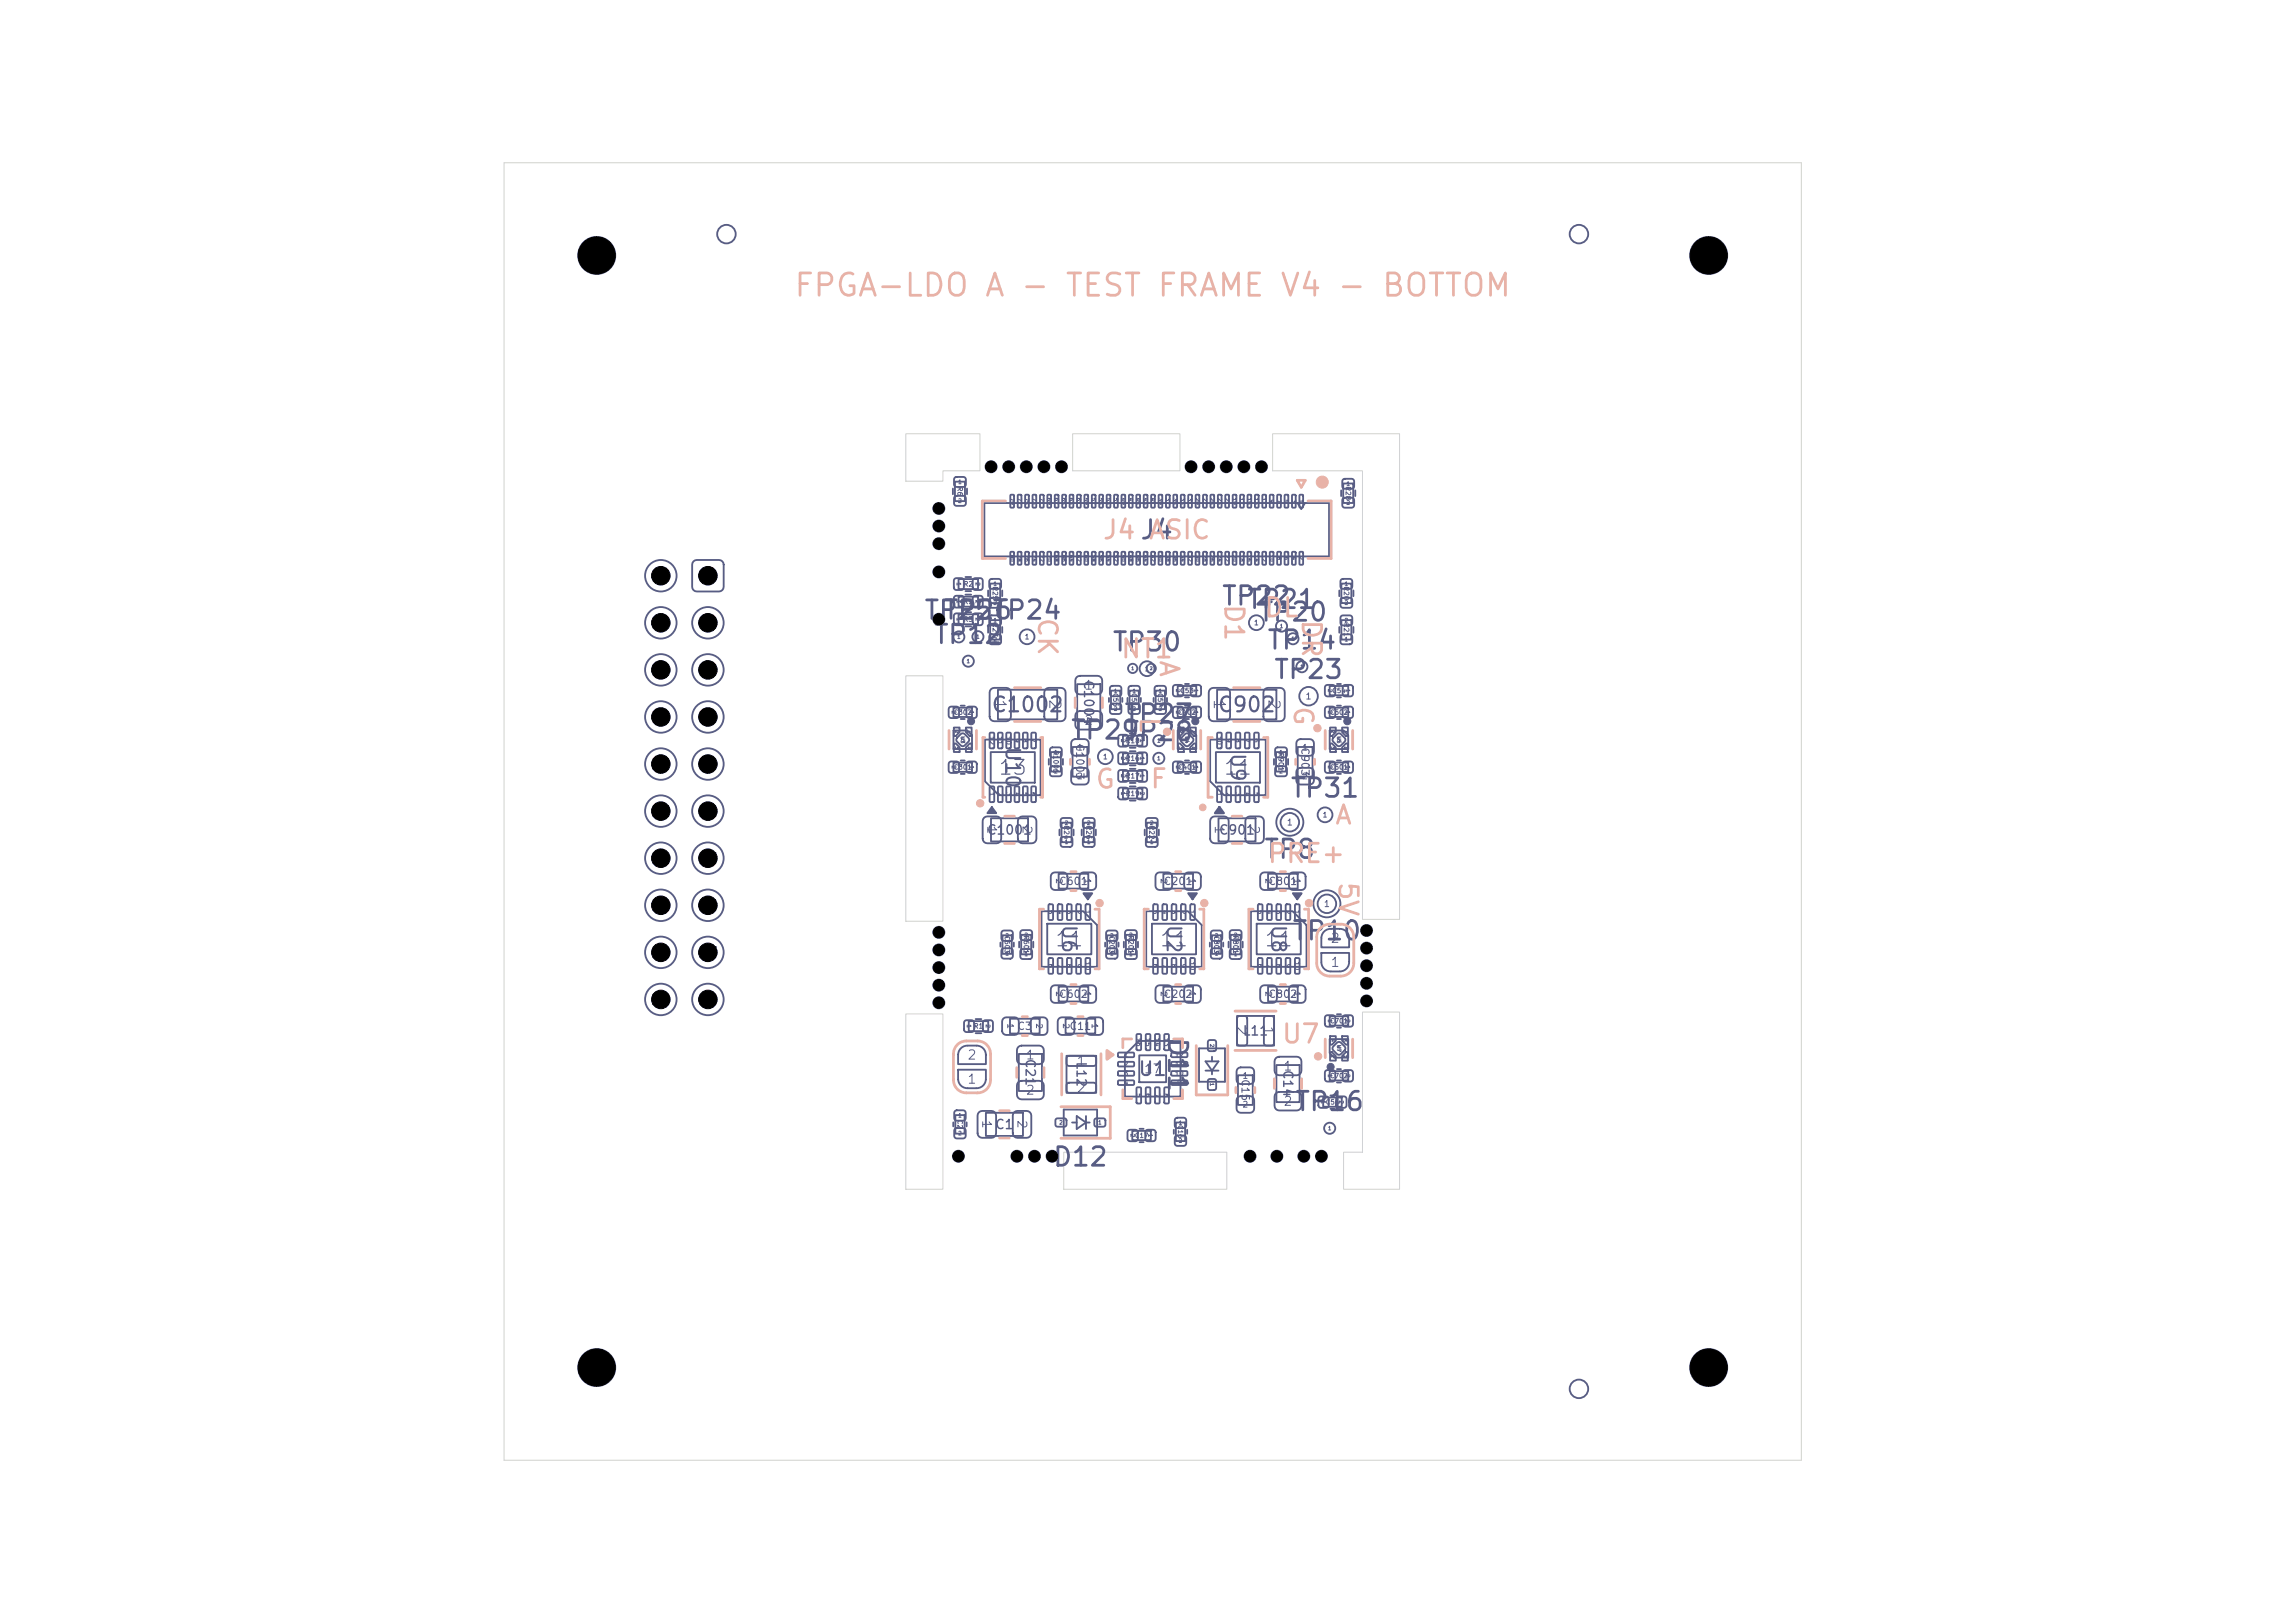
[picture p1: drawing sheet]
<svg xmlns="http://www.w3.org/2000/svg" width="297mm" height="210mm" viewBox="0 0 297 210" stroke-linecap="round" stroke-linejoin="round" font-family="sans-serif">
<defs><g id="words">
<text font-size="2.9" fill="#e8b2a7" x="102.6" y="39.1">FPGA-LDO A - TEST FRAME V4 - BOTTOM</text>
<g font-size="2.4" fill="#e8b2a7">
<text x="142.5" y="70.4">J4J4</text>
<text x="148.5" y="70.4">ASIC</text>
<text x="157.9" y="78" transform="rotate(90 157.9 78)">D1</text>
<text x="133.7" y="79.8" transform="rotate(90 133.7 79.8)">CK</text>
<text x="163.4" y="80.4">DL</text>
<text x="167.9" y="80" transform="rotate(90 167.9 80)">DR</text>
<text x="144.9" y="85.7">NT1</text>
<text x="149.5" y="85.3" transform="rotate(90 149.5 85.3)">A</text>
<text x="146.9" y="92.6" transform="rotate(90 146.9 92.6)">L</text>
<text x="166.8" y="91.2" transform="rotate(90 166.8 91.2)">G</text>
<text x="141.6" y="102.6">G</text>
<text x="148.7" y="102.6">F</text>
<text x="172.6" y="107.3">A</text>
<text x="163.9" y="112.2">PRE+</text>
<text x="172.7" y="113.9" transform="rotate(90 172.7 113.9)">5V</text>
<text x="165.7" y="135.6">U7</text>
</g>
<g font-size="2.4" fill="#585d84">
<text x="119.4" y="80.7">TP25</text>
<text x="120.7" y="83.9">TP12</text>
<text x="121.9" y="80.7">TP26</text>
<text x="128.3" y="80.7">TP24</text>
<text x="158" y="78.9">TP22</text>
<text x="161.2" y="79.4">TP21</text>
<text x="162.7" y="81">TP20</text>
<text x="143.8" y="84.9">TP30</text>
<text x="163.8" y="84.6">TP14</text>
<text x="164.7" y="88.4">TP23</text>
<text x="145.3" y="94.2">TP27</text>
<text x="138.4" y="96.3">TP29</text>
<text x="145.3" y="96.5">TP28</text>
<text x="166.8" y="103.8">TP31</text>
<text x="163.4" y="111.7">TP8</text>
<text x="167.1" y="122.2">TP10</text>
<text x="150.6" y="134.1" transform="rotate(90 150.6 134.1)">D11</text>
<text x="167.4" y="144.3">TP16</text>
<text x="136.1" y="151.5">D12</text>
</g>
<g font-size="1.9" fill="#585d84">
<text x="128.2" y="92.6">C1002</text>
<text x="157.5" y="92.6">C902</text>
<text x="129.1" y="100.7">13</text>
<text x="158.2" y="100.7">11</text>
<text x="136.4" y="123">11</text>
<text x="149.9" y="123">11</text>
<text x="163.5" y="123">11</text>
</g>
<g font-size="1.8" fill="#585d84">
<text x="129.7" y="96.5" transform="rotate(90 129.7 96.5)">U10</text>
<text x="158.8" y="97.3" transform="rotate(90 158.8 97.3)">U9</text>
<text x="137" y="119.5" transform="rotate(90 137 119.5)">U6</text>
<text x="150.6" y="119.5" transform="rotate(90 150.6 119.5)">U2</text>
<text x="164.1" y="119.5" transform="rotate(90 164.1 119.5)">U8</text>
<text x="147.2" y="139.7">U1</text>
</g>
<g font-size="1.4" fill="#585d84">
<text x="84.7" y="75.5">2</text>
<text x="90.8" y="75.5">1</text>
<text x="84.7" y="81.6">4</text>
<text x="90.8" y="81.6">3</text>
<text x="84.7" y="87.7">6</text>
<text x="90.8" y="87.7">5</text>
<text x="84.7" y="93.8">8</text>
<text x="90.8" y="93.8">7</text>
<text x="128.4" y="90.3" transform="rotate(90 128.4 90.3)">1</text>
<text x="135.4" y="90.3" transform="rotate(90 135.4 90.3)">2</text>
<text x="156.7" y="90.3" transform="rotate(90 156.7 90.3)">1</text>
<text x="163.8" y="90.3" transform="rotate(90 163.8 90.3)">2</text>
<text x="84.1" y="99.9">10</text>
<text x="90.8" y="99.9">9</text>
<text x="84.1" y="106">12</text>
<text x="90.2" y="106">11</text>
<text x="84.1" y="112.1">14</text>
<text x="90.2" y="112.1">13</text>
<text x="84.1" y="118.2">16</text>
<text x="90.2" y="118.2">15</text>
<text x="84.1" y="124.3">18</text>
<text x="90.2" y="124.3">17</text>
<text x="84.1" y="130.4">20</text>
<text x="90.2" y="130.4">19</text>
</g>
<g font-size="1.3" fill="#585d84">
<text x="159.8" y="132.6" transform="rotate(90 159.8 132.6)">2</text>
<text x="163.2" y="132.6" transform="rotate(90 163.2 132.6)">1</text>
<text x="139.2" y="138.2">1</text>
<text x="139.2" y="141.7">2</text>
</g>
<g font-size="1.2" fill="#585d84">
<text x="140" y="87.9" transform="rotate(90 140 87.9)">C1004</text>
<text x="140.2" y="89.5">1</text>
<text x="140.2" y="94.1">2</text>
<text x="127.5" y="106.7" transform="rotate(90 127.5 106.7)">1</text>
<text x="132" y="106.7" transform="rotate(90 132 106.7)">2</text>
<text x="156.9" y="106.7" transform="rotate(90 156.9 106.7)">1</text>
<text x="161.5" y="106.7" transform="rotate(90 161.5 106.7)">2</text>
<text x="127.6" y="108.3">C1001</text>
<text x="157.7" y="108.3">C901</text>
<text x="172.1" y="125.4">1</text>
<text x="172.1" y="122.3">2</text>
<text x="125.1" y="137.4">2</text>
<text x="132.4" y="136.9" transform="rotate(90 132.4 136.9)">C21</text>
<text x="132.7" y="137.4">1</text>
<text x="139" y="137.3" transform="rotate(90 139 137.3)">L12</text>
<text x="160.7" y="134.3">L11</text>
<text x="125.1" y="140.5">1</text>
<text x="132.7" y="141.9">2</text>
<text x="148" y="139.2">17</text>
<text x="165.8" y="138.4" transform="rotate(90 165.8 138.4)">C14</text>
<text x="166" y="138.8">1</text>
<text x="166" y="143.4">2</text>
<text x="126.8" y="144.8" transform="rotate(90 126.8 144.8)">1</text>
<text x="128.7" y="146.4">C1</text>
<text x="131.4" y="144.8" transform="rotate(90 131.4 144.8)">2</text>
</g>
<g font-size="1" fill="#585d84">
<text x="139" y="96.2" transform="rotate(90 139 96.2)">C1003</text>
<text x="168.2" y="96.6" transform="rotate(90 168.2 96.6)">C903</text>
<text x="137" y="114.7">C601</text>
<text x="150.5" y="114.7">C201</text>
<text x="164.1" y="114.7">C801</text>
<text x="137" y="129.4">C602</text>
<text x="150.5" y="129.4">C202</text>
<text x="164.1" y="129.4">C802</text>
<text x="131.6" y="133.5">C3</text>
<text x="138.3" y="133.5">C11</text>
<text x="160.4" y="139.6" transform="rotate(90 160.4 139.6)">C15</text>
</g>
<g font-size=".8" fill="#585d84">
<text x="168.9" y="90.7">1</text>
<text x="139.3" y="97.3">1</text>
<text x="139.3" y="101">2</text>
<text x="168.5" y="97.3">1</text>
<text x="168.5" y="101">2</text>
<text x="166.5" y="107">1</text>
<text x="136.5" y="113.6" transform="rotate(90 136.5 113.6)">2</text>
<text x="140.2" y="113.6" transform="rotate(90 140.2 113.6)">1</text>
<text x="150" y="113.6" transform="rotate(90 150 113.6)">2</text>
<text x="153.8" y="113.6" transform="rotate(90 153.8 113.6)">1</text>
<text x="163.6" y="113.6" transform="rotate(90 163.6 113.6)">2</text>
<text x="167.3" y="113.6" transform="rotate(90 167.3 113.6)">1</text>
<text x="171.3" y="117.6">1</text>
<text x="136.5" y="128.2" transform="rotate(90 136.5 128.2)">2</text>
<text x="140.2" y="128.2" transform="rotate(90 140.2 128.2)">1</text>
<text x="150" y="128.2" transform="rotate(90 150 128.2)">2</text>
<text x="153.8" y="128.2" transform="rotate(90 153.8 128.2)">1</text>
<text x="163.6" y="128.2" transform="rotate(90 163.6 128.2)">2</text>
<text x="167.3" y="128.2" transform="rotate(90 167.3 128.2)">1</text>
<text x="130.2" y="132.3" transform="rotate(90 130.2 132.3)">1</text>
<text x="133.9" y="132.3" transform="rotate(90 133.9 132.3)">2</text>
<text x="137.4" y="132.3" transform="rotate(90 137.4 132.3)">2</text>
<text x="141.1" y="132.3" transform="rotate(90 141.1 132.3)">1</text>
<text x="160.7" y="139.8">1</text>
<text x="160.7" y="143.5">2</text>
</g>
<g font-size=".6" fill="#585d84">
<text x="123.8" y="62.9" transform="rotate(90 123.8 62.9)">R6</text>
<text x="174" y="62.9" transform="rotate(90 174 62.9)">R28</text>
<text x="124.6" y="76">R2</text>
<text x="128.3" y="75.8" transform="rotate(90 128.3 75.8)">R25</text>
<text x="173.8" y="75.8" transform="rotate(90 173.8 75.8)">R20</text>
<text x="124.6" y="78.3">R5</text>
<text x="124.6" y="80.6">R3</text>
<text x="128.3" y="80.5" transform="rotate(90 128.3 80.5)">R27</text>
<text x="132.5" y="82.9">1</text>
<text x="162.2" y="81.1">1</text>
<text x="173.8" y="80.5" transform="rotate(90 173.8 80.5)">R21</text>
<text x="143.9" y="89.6" transform="rotate(90 143.9 89.6)">C55</text>
<text x="146.3" y="89.6" transform="rotate(90 146.3 89.6)">C51</text>
<text x="148.1" y="87">1</text>
<text x="149.7" y="89.6" transform="rotate(90 149.7 89.6)">C57</text>
<text x="152.7" y="89.8">C53</text>
<text x="172.3" y="89.8">C54</text>
<text x="123.4" y="92.6">C302</text>
<text x="127.9" y="95.2" transform="rotate(90 127.9 95.2)">12</text>
<text x="129" y="95.2" transform="rotate(90 129 95.2)">11</text>
<text x="130.1" y="95.2" transform="rotate(90 130.1 95.2)">10</text>
<text x="131.1" y="95.5" transform="rotate(90 131.1 95.5)">9</text>
<text x="132.2" y="95.5" transform="rotate(90 132.2 95.5)">8</text>
<text x="133.3" y="95.5" transform="rotate(90 133.3 95.5)">7</text>
<text x="152.4" y="92.6">C402</text>
<text x="157.4" y="95.2" transform="rotate(90 157.4 95.2)">10</text>
<text x="158.6" y="95.5" transform="rotate(90 158.6 95.5)">9</text>
<text x="159.7" y="95.5" transform="rotate(90 159.7 95.5)">8</text>
<text x="160.9" y="95.5" transform="rotate(90 160.9 95.5)">7</text>
<text x="162.1" y="95.5" transform="rotate(90 162.1 95.5)">6</text>
<text x="172.1" y="92.6">C502</text>
<text x="123.4" y="99.7">C301</text>
<text x="136.2" y="97" transform="rotate(90 136.2 97)">R1001</text>
<text x="142.7" y="98.4">1</text>
<text x="145.6" y="100.9">R17</text>
<text x="145.6" y="96.3">R18</text>
<text x="145.6" y="98.6">R16</text>
<text x="152.4" y="99.7">C401</text>
<text x="165.3" y="97.3" transform="rotate(90 165.3 97.3)">R901</text>
<text x="172.1" y="99.7">C501</text>
<text x="127.9" y="102.4" transform="rotate(90 127.9 102.4)">1</text>
<text x="129" y="102.4" transform="rotate(90 129 102.4)">2</text>
<text x="130.1" y="102.4" transform="rotate(90 130.1 102.4)">3</text>
<text x="131.1" y="102.4" transform="rotate(90 131.1 102.4)">4</text>
<text x="132.2" y="102.4" transform="rotate(90 132.2 102.4)">5</text>
<text x="133.3" y="102.4" transform="rotate(90 133.3 102.4)">6</text>
<text x="137.5" y="106.7" transform="rotate(90 137.5 106.7)">R24</text>
<text x="140.4" y="106.7" transform="rotate(90 140.4 106.7)">R26</text>
<text x="145.6" y="103.1">R19</text>
<text x="148.6" y="106.7" transform="rotate(90 148.6 106.7)">R22</text>
<text x="157.4" y="102.4" transform="rotate(90 157.4 102.4)">1</text>
<text x="158.6" y="102.4" transform="rotate(90 158.6 102.4)">2</text>
<text x="159.7" y="102.4" transform="rotate(90 159.7 102.4)">3</text>
<text x="160.9" y="102.4" transform="rotate(90 160.9 102.4)">4</text>
<text x="162.1" y="102.4" transform="rotate(90 162.1 102.4)">5</text>
<text x="171.1" y="105.9">1</text>
<text x="135.5" y="117.7" transform="rotate(90 135.5 117.7)">5</text>
<text x="136.7" y="117.7" transform="rotate(90 136.7 117.7)">4</text>
<text x="137.9" y="117.7" transform="rotate(90 137.9 117.7)">3</text>
<text x="139.1" y="117.7" transform="rotate(90 139.1 117.7)">2</text>
<text x="140.3" y="117.7" transform="rotate(90 140.3 117.7)">1</text>
<text x="149.1" y="117.7" transform="rotate(90 149.1 117.7)">5</text>
<text x="150.3" y="117.7" transform="rotate(90 150.3 117.7)">4</text>
<text x="151.5" y="117.7" transform="rotate(90 151.5 117.7)">3</text>
<text x="152.7" y="117.7" transform="rotate(90 152.7 117.7)">2</text>
<text x="153.9" y="117.7" transform="rotate(90 153.9 117.7)">1</text>
<text x="162.6" y="117.7" transform="rotate(90 162.6 117.7)">5</text>
<text x="163.8" y="117.7" transform="rotate(90 163.8 117.7)">4</text>
<text x="165" y="117.7" transform="rotate(90 165 117.7)">3</text>
<text x="166.2" y="117.7" transform="rotate(90 166.2 117.7)">2</text>
<text x="167.4" y="117.7" transform="rotate(90 167.4 117.7)">1</text>
<text x="129.9" y="121" transform="rotate(90 129.9 121)">C603</text>
<text x="132.3" y="121" transform="rotate(90 132.3 121)">R601</text>
<text x="135.5" y="124.6" transform="rotate(90 135.5 124.6)">6</text>
<text x="136.7" y="124.6" transform="rotate(90 136.7 124.6)">7</text>
<text x="137.9" y="124.6" transform="rotate(90 137.9 124.6)">8</text>
<text x="139.1" y="124.6" transform="rotate(90 139.1 124.6)">9</text>
<text x="140.3" y="124.4" transform="rotate(90 140.3 124.4)">10</text>
<text x="143.4" y="121" transform="rotate(90 143.4 121)">C203</text>
<text x="145.9" y="121" transform="rotate(90 145.9 121)">R201</text>
<text x="149.1" y="124.6" transform="rotate(90 149.1 124.6)">6</text>
<text x="150.3" y="124.6" transform="rotate(90 150.3 124.6)">7</text>
<text x="151.5" y="124.6" transform="rotate(90 151.5 124.6)">8</text>
<text x="152.7" y="124.6" transform="rotate(90 152.7 124.6)">9</text>
<text x="153.9" y="124.4" transform="rotate(90 153.9 124.4)">10</text>
<text x="157" y="121" transform="rotate(90 157 121)">C803</text>
<text x="159.4" y="121" transform="rotate(90 159.4 121)">R801</text>
<text x="162.6" y="124.6" transform="rotate(90 162.6 124.6)">6</text>
<text x="163.8" y="124.6" transform="rotate(90 163.8 124.6)">7</text>
<text x="165" y="124.6" transform="rotate(90 165 124.6)">8</text>
<text x="166.2" y="124.6" transform="rotate(90 166.2 124.6)">9</text>
<text x="167.4" y="124.4" transform="rotate(90 167.4 124.4)">10</text>
<text x="126" y="133.2">R1</text>
<text x="145.4" y="137">1</text>
<text x="146.9" y="134.2" transform="rotate(90 146.9 134.2)">16</text>
<text x="148.1" y="134.2" transform="rotate(90 148.1 134.2)">15</text>
<text x="149.3" y="134.2" transform="rotate(90 149.3 134.2)">14</text>
<text x="150.5" y="134.2" transform="rotate(90 150.5 134.2)">13</text>
<text x="152" y="137">12</text>
<text x="172.1" y="132.6">C701</text>
<text x="145.4" y="138.1">2</text>
<text x="145.4" y="139.3">3</text>
<text x="145.4" y="140.5">4</text>
<text x="146.9" y="141.4" transform="rotate(90 146.9 141.4)">5</text>
<text x="148.1" y="141.4" transform="rotate(90 148.1 141.4)">6</text>
<text x="149.3" y="141.4" transform="rotate(90 149.3 141.4)">7</text>
<text x="150.5" y="141.4" transform="rotate(90 150.5 141.4)">8</text>
<text x="152" y="139.3">10</text>
<text x="152" y="138.1">11</text>
<text x="152.3" y="140.5">9</text>
<text x="171.5" y="143.1">C56</text>
<text x="172.1" y="139.7">C702</text>
<text x="123.8" y="144.8" transform="rotate(90 123.8 144.8)">C2</text>
<text x="146.8" y="147.4">C17</text>
<text x="152.3" y="145.5" transform="rotate(90 152.3 145.5)">C16</text>
</g>
<g font-size=".5" fill="#585d84">
<text x="123.9" y="62.7">1</text>
<text x="123.9" y="65.2">2</text>
<text x="130.6" y="64.3" transform="rotate(90 130.6 64.3)">79</text>
<text x="131.6" y="64.3" transform="rotate(90 131.6 64.3)">77</text>
<text x="132.5" y="64.3" transform="rotate(90 132.5 64.3)">75</text>
<text x="133.5" y="64.3" transform="rotate(90 133.5 64.3)">73</text>
<text x="134.5" y="64.3" transform="rotate(90 134.5 64.3)">71</text>
<text x="135.4" y="64.3" transform="rotate(90 135.4 64.3)">69</text>
<text x="136.4" y="64.3" transform="rotate(90 136.4 64.3)">67</text>
<text x="137.3" y="64.3" transform="rotate(90 137.3 64.3)">65</text>
<text x="138.3" y="64.3" transform="rotate(90 138.3 64.3)">63</text>
<text x="139.3" y="64.3" transform="rotate(90 139.3 64.3)">61</text>
<text x="140.2" y="64.3" transform="rotate(90 140.2 64.3)">59</text>
<text x="141.2" y="64.3" transform="rotate(90 141.2 64.3)">57</text>
<text x="142.1" y="64.3" transform="rotate(90 142.1 64.3)">55</text>
<text x="143.1" y="64.3" transform="rotate(90 143.1 64.3)">53</text>
<text x="144.1" y="64.3" transform="rotate(90 144.1 64.3)">51</text>
<text x="145" y="64.3" transform="rotate(90 145 64.3)">49</text>
<text x="146" y="64.3" transform="rotate(90 146 64.3)">47</text>
<text x="146.9" y="64.3" transform="rotate(90 146.9 64.3)">45</text>
<text x="147.9" y="64.3" transform="rotate(90 147.9 64.3)">43</text>
<text x="148.8" y="64.3" transform="rotate(90 148.8 64.3)">41</text>
<text x="149.8" y="64.3" transform="rotate(90 149.8 64.3)">39</text>
<text x="150.8" y="64.3" transform="rotate(90 150.8 64.3)">37</text>
<text x="151.7" y="64.3" transform="rotate(90 151.7 64.3)">35</text>
<text x="152.7" y="64.3" transform="rotate(90 152.7 64.3)">33</text>
<text x="153.6" y="64.3" transform="rotate(90 153.6 64.3)">31</text>
<text x="154.6" y="64.3" transform="rotate(90 154.6 64.3)">29</text>
<text x="155.6" y="64.3" transform="rotate(90 155.6 64.3)">27</text>
<text x="156.5" y="64.3" transform="rotate(90 156.5 64.3)">25</text>
<text x="157.5" y="64.3" transform="rotate(90 157.5 64.3)">23</text>
<text x="158.4" y="64.3" transform="rotate(90 158.4 64.3)">21</text>
<text x="159.4" y="64.3" transform="rotate(90 159.4 64.3)">19</text>
<text x="160.4" y="64.3" transform="rotate(90 160.4 64.3)">17</text>
<text x="161.3" y="64.3" transform="rotate(90 161.3 64.3)">15</text>
<text x="162.3" y="64.3" transform="rotate(90 162.3 64.3)">13</text>
<text x="163.2" y="64.3" transform="rotate(90 163.2 64.3)">11</text>
<text x="164.2" y="64.6" transform="rotate(90 164.2 64.6)">9</text>
<text x="165.2" y="64.6" transform="rotate(90 165.2 64.6)">7</text>
<text x="166.1" y="64.6" transform="rotate(90 166.1 64.6)">5</text>
<text x="167.1" y="64.6" transform="rotate(90 167.1 64.6)">3</text>
<text x="168" y="64.6" transform="rotate(90 168 64.6)">1</text>
<text x="174.2" y="63">1</text>
<text x="174.2" y="65.4">2</text>
<text x="130.6" y="71.7" transform="rotate(90 130.6 71.7)">80</text>
<text x="131.6" y="71.7" transform="rotate(90 131.6 71.7)">78</text>
<text x="132.5" y="71.7" transform="rotate(90 132.5 71.7)">76</text>
<text x="133.5" y="71.7" transform="rotate(90 133.5 71.7)">74</text>
<text x="134.5" y="71.7" transform="rotate(90 134.5 71.7)">72</text>
<text x="135.4" y="71.7" transform="rotate(90 135.4 71.7)">70</text>
<text x="136.4" y="71.7" transform="rotate(90 136.4 71.7)">68</text>
<text x="137.3" y="71.7" transform="rotate(90 137.3 71.7)">66</text>
<text x="138.3" y="71.7" transform="rotate(90 138.3 71.7)">64</text>
<text x="139.3" y="71.7" transform="rotate(90 139.3 71.7)">62</text>
<text x="140.2" y="71.7" transform="rotate(90 140.2 71.7)">60</text>
<text x="141.2" y="71.7" transform="rotate(90 141.2 71.7)">58</text>
<text x="142.1" y="71.7" transform="rotate(90 142.1 71.7)">56</text>
<text x="143.1" y="71.7" transform="rotate(90 143.1 71.7)">54</text>
<text x="144.1" y="71.7" transform="rotate(90 144.1 71.7)">52</text>
<text x="145" y="71.7" transform="rotate(90 145 71.7)">50</text>
<text x="146" y="71.7" transform="rotate(90 146 71.7)">48</text>
<text x="146.9" y="71.7" transform="rotate(90 146.9 71.7)">46</text>
<text x="147.9" y="71.7" transform="rotate(90 147.9 71.7)">44</text>
<text x="148.8" y="71.7" transform="rotate(90 148.8 71.7)">42</text>
<text x="149.8" y="71.7" transform="rotate(90 149.8 71.7)">40</text>
<text x="150.8" y="71.7" transform="rotate(90 150.8 71.7)">38</text>
<text x="151.7" y="71.7" transform="rotate(90 151.7 71.7)">36</text>
<text x="152.7" y="71.7" transform="rotate(90 152.7 71.7)">34</text>
<text x="153.6" y="71.7" transform="rotate(90 153.6 71.7)">32</text>
<text x="154.6" y="71.7" transform="rotate(90 154.6 71.7)">30</text>
<text x="155.6" y="71.7" transform="rotate(90 155.6 71.7)">28</text>
<text x="156.5" y="71.7" transform="rotate(90 156.5 71.7)">26</text>
<text x="157.5" y="71.7" transform="rotate(90 157.5 71.7)">24</text>
<text x="158.4" y="71.7" transform="rotate(90 158.4 71.7)">22</text>
<text x="159.4" y="71.7" transform="rotate(90 159.4 71.7)">20</text>
<text x="160.4" y="71.7" transform="rotate(90 160.4 71.7)">18</text>
<text x="161.3" y="71.7" transform="rotate(90 161.3 71.7)">16</text>
<text x="162.3" y="71.7" transform="rotate(90 162.3 71.7)">14</text>
<text x="163.2" y="71.7" transform="rotate(90 163.2 71.7)">12</text>
<text x="164.2" y="71.7" transform="rotate(90 164.2 71.7)">10</text>
<text x="165.2" y="72" transform="rotate(90 165.2 72)">8</text>
<text x="166.1" y="72" transform="rotate(90 166.1 72)">6</text>
<text x="167.1" y="72" transform="rotate(90 167.1 72)">4</text>
<text x="168" y="72" transform="rotate(90 168 72)">2</text>
<text x="123.7" y="75.3" transform="rotate(90 123.7 75.3)">1</text>
<text x="123.7" y="77.6" transform="rotate(90 123.7 77.6)">1</text>
<text x="126.1" y="75.3" transform="rotate(90 126.1 75.3)">2</text>
<text x="126.1" y="77.6" transform="rotate(90 126.1 77.6)">2</text>
<text x="128.5" y="75.9">1</text>
<text x="173.9" y="75.9">1</text>
<text x="123.7" y="79.8" transform="rotate(90 123.7 79.8)">1</text>
<text x="123.8" y="82.8">1</text>
<text x="126.1" y="79.8" transform="rotate(90 126.1 79.8)">2</text>
<text x="126.3" y="82.8">1</text>
<text x="128.5" y="78.4">2</text>
<text x="128.5" y="80.7">1</text>
<text x="128.5" y="83.1">2</text>
<text x="165.6" y="81.4">1</text>
<text x="167.1" y="83">1</text>
<text x="173.9" y="83.1">1</text>
<text x="173.9" y="80.7">2</text>
<text x="173.9" y="78.4">2</text>
<text x="125" y="85.9">1</text>
<text x="144.1" y="89.8">1</text>
<text x="146.5" y="89.8">1</text>
<text x="149.9" y="89.8">1</text>
<text x="152.1" y="89.1" transform="rotate(90 152.1 89.1)">2</text>
<text x="154.4" y="89.1" transform="rotate(90 154.4 89.1)">1</text>
<text x="168.2" y="86.6">1</text>
<text x="171.7" y="89.1" transform="rotate(90 171.7 89.1)">2</text>
<text x="174.1" y="89.1" transform="rotate(90 174.1 89.1)">1</text>
<text x="123.1" y="91.9" transform="rotate(90 123.1 91.9)">2</text>
<text x="124.2" y="95.2" transform="rotate(90 124.2 95.2)">U3</text>
<text x="125.4" y="91.9" transform="rotate(90 125.4 91.9)">1</text>
<text x="144.1" y="92.1">2</text>
<text x="145" y="95.5" transform="rotate(90 145 95.5)">2</text>
<text x="146.5" y="92.1">2</text>
<text x="147.4" y="95.5" transform="rotate(90 147.4 95.5)">1</text>
<text x="149.9" y="92.1">2</text>
<text x="152.1" y="91.9" transform="rotate(90 152.1 91.9)">2</text>
<text x="153.2" y="95.2" transform="rotate(90 153.2 95.2)">U4</text>
<text x="154.4" y="91.9" transform="rotate(90 154.4 91.9)">1</text>
<text x="171.7" y="91.9" transform="rotate(90 171.7 91.9)">2</text>
<text x="172.9" y="95.2" transform="rotate(90 172.9 95.2)">U5</text>
<text x="174.1" y="91.9" transform="rotate(90 174.1 91.9)">1</text>
<text x="123.1" y="99" transform="rotate(90 123.1 99)">2</text>
<text x="124.3" y="96.1">5</text>
<text x="125.4" y="99" transform="rotate(90 125.4 99)">1</text>
<text x="136.3" y="97.7">1</text>
<text x="136.3" y="100.2">2</text>
<text x="145" y="97.8" transform="rotate(90 145 97.8)">2</text>
<text x="145" y="100.1" transform="rotate(90 145 100.1)">2</text>
<text x="147.4" y="97.8" transform="rotate(90 147.4 97.8)">1</text>
<text x="147.4" y="100.1" transform="rotate(90 147.4 100.1)">1</text>
<text x="149.7" y="96.2">1</text>
<text x="149.7" y="98.5">1</text>
<text x="152.1" y="99" transform="rotate(90 152.1 99)">2</text>
<text x="153.3" y="96.1">5</text>
<text x="154.4" y="99" transform="rotate(90 154.4 99)">1</text>
<text x="165.5" y="97.7">1</text>
<text x="165.5" y="100.2">2</text>
<text x="171.7" y="99" transform="rotate(90 171.7 99)">2</text>
<text x="173" y="96.1">5</text>
<text x="174.1" y="99" transform="rotate(90 174.1 99)">1</text>
<text x="137.7" y="106.9">2</text>
<text x="140.6" y="106.9">2</text>
<text x="145" y="102.4" transform="rotate(90 145 102.4)">1</text>
<text x="147.4" y="102.4" transform="rotate(90 147.4 102.4)">2</text>
<text x="148.8" y="106.9">2</text>
<text x="137.7" y="109.3">1</text>
<text x="140.6" y="109.3">1</text>
<text x="148.8" y="109.3">1</text>
<text x="130" y="123.8">1</text>
<text x="130" y="121.4">2</text>
<text x="132.5" y="123.8">1</text>
<text x="132.5" y="121.4">2</text>
<text x="143.6" y="123.8">1</text>
<text x="143.6" y="121.4">2</text>
<text x="146.1" y="123.8">1</text>
<text x="146.1" y="121.4">2</text>
<text x="157.2" y="123.8">1</text>
<text x="157.2" y="121.4">2</text>
<text x="159.6" y="123.8">1</text>
<text x="159.6" y="121.4">2</text>
<text x="171.7" y="131.8" transform="rotate(90 171.7 131.8)">1</text>
<text x="174.1" y="131.8" transform="rotate(90 174.1 131.8)">2</text>
<text x="125" y="132.5" transform="rotate(90 125 132.5)">1</text>
<text x="127.5" y="132.5" transform="rotate(90 127.5 132.5)">2</text>
<text x="156.5" y="135" transform="rotate(90 156.5 135)">2</text>
<text x="172.9" y="135.1" transform="rotate(90 172.9 135.1)">U7</text>
<text x="173" y="136">5</text>
<text x="156.5" y="140.1" transform="rotate(90 156.5 140.1)">1</text>
<text x="170.9" y="142.3" transform="rotate(90 170.9 142.3)">1</text>
<text x="171.7" y="138.9" transform="rotate(90 171.7 138.9)">1</text>
<text x="173.2" y="142.3" transform="rotate(90 173.2 142.3)">2</text>
<text x="174.1" y="138.9" transform="rotate(90 174.1 138.9)">2</text>
<text x="123.9" y="144.7">1</text>
<text x="123.9" y="147">2</text>
<text x="137" y="145.6">2</text>
<text x="142.1" y="145.6">1</text>
<text x="146.2" y="146.6" transform="rotate(90 146.2 146.6)">2</text>
<text x="148.5" y="146.6" transform="rotate(90 148.5 146.6)">1</text>
<text x="152.5" y="145.7">1</text>
<text x="152.5" y="148">2</text>
<text x="171.8" y="146.4">1</text>
</g>
<g font-size=".4" fill="#585d84">
<text x="146.4" y="86.8">1</text>
<text x="148.8" y="86.8">2</text>
<text x="123.5" y="94.5" transform="rotate(90 123.5 94.5)">2</text>
<text x="125.1" y="94.5" transform="rotate(90 125.1 94.5)">1</text>
<text x="152.6" y="94.5" transform="rotate(90 152.6 94.5)">2</text>
<text x="154.1" y="94.5" transform="rotate(90 154.1 94.5)">1</text>
<text x="172.2" y="94.5" transform="rotate(90 172.2 94.5)">2</text>
<text x="173.8" y="94.5" transform="rotate(90 173.8 94.5)">1</text>
<text x="123.5" y="96.5" transform="rotate(90 123.5 96.5)">3</text>
<text x="125.1" y="96.5" transform="rotate(90 125.1 96.5)">4</text>
<text x="152.6" y="96.5" transform="rotate(90 152.6 96.5)">3</text>
<text x="154.1" y="96.5" transform="rotate(90 154.1 96.5)">4</text>
<text x="172.2" y="96.5" transform="rotate(90 172.2 96.5)">3</text>
<text x="173.8" y="96.5" transform="rotate(90 173.8 96.5)">4</text>
<text x="172.2" y="134.4" transform="rotate(90 172.2 134.4)">4</text>
<text x="172.2" y="136.5" transform="rotate(90 172.2 136.5)">1</text>
<text x="173.8" y="134.4" transform="rotate(90 173.8 134.4)">3</text>
<text x="173.8" y="136.5" transform="rotate(90 173.8 136.5)">2</text>
</g>
</g></defs>
<path d="M65.2 21.1h167.9v167.8h-167.9zM117.2 56.1h9.6v4.8h-4.8v1.4h-4.8zM138.8 56.1h13.9v4.8h-13.9zM164.7 56.1h16.4v62.9h-4.8v-58.1h-11.6zM117.2 87.4h4.8v31.8h-4.8zM117.2 131.2h4.8v22.7h-4.8zM176.3 131h4.8v22.9h-7.2v-4.8h2.4zM137.7 149.1h21.1v4.8h-21.1z" fill="none" stroke="#d0d2cd" stroke-width=".13"/>
<g fill="none" stroke="#585d84" stroke-width=".24">
<path d="M145.3 99.8h2.5v1.2h-2.5zM146.2 99.5h.8M149.3 90.3v.5M149.6 89.4h1.2v2.4h-1.2zM151 90.3v.5M167.9 96.7h2v3.8h-2zM172.1 94.5h1.8l.6 .6v1.8h-2.4zM140 107.3v.8M140.2 115.6h1.2l-.6 .8zM140.3 106.5h1.2v2.5h-1.2zM141.8 107.3v.8M146.2 101.3h.8"/>
<path d="M150.6 113.1h3.8v1.9h-3.8zM157.7 105.9h4.8v3h-4.8zM130.7 131.8h3.8v1.9h-3.8zM143 122v.5M143.3 121h1.2v2.4h-1.2zM144.7 122v.5M156.6 122v.5M156.8 121h1.2v2.4h-1.2zM158.3 122v.5M159 121.9v.7M159.3 121h1.3v2.5h-1.3zM160.2 139.1h1.9v3.9h-1.9z"/>
<path d="M160.8 121.9v.7M172.1 134.5h2.4v2.4h-1.8l-.6-.6zM127.6 144h4.8v3h-4.8zM146.5 146.3h2.4v1.2h-2.4zM147.5 146.1h.5M147.5 147.8h.5M151.9 146.2v.5M152.2 145.2h1.2v2.4h-1.2zM153.6 146.2v.5"/>
</g>
<g fill="#585d84" stroke="#585d84" stroke-width=".13">
<circle cx="172.2" cy="138.1" r=".46"/>
<circle cx="174.4" cy="93.3" r=".46"/>
</g>
<path d="M140.2 115.6h1.2l-.6 .8z" fill="#585d84"/>
<g fill="none" stroke="#585d84" stroke-width=".24">
<path d="M123.3 63.2v.8M123.6 62.3h1.3v2.5h-1.3zM124.1 74.9h2.5v1.3h-2.5zM124.9 74.7h.8M124.9 76.5h.8M125.1 63.2v.8M127.4 65.1h44.6v6.9h-44.6zM167.9 65.1l.5 .8 .5-.8M123.4 91.6h2.4v1.2h-2.4zM124.3 91.3h.5M124.3 93h.5M145.3 95.2h2.5v1.3h-2.5z"/>
<path d="M146.2 94.9h.8M146.2 96.8h.8M152.4 98.7h2.4v1.2h-2.4zM152.4 94.5h1.8l.6 .6v1.8h-2.4zM153.4 98.4h.5M173.3 81.1v.8M173.6 80.2h1.3v2.6h-1.3zM175.1 81.1v.8M134.8 117.9h5.4l1.8 1.8v5.4h-7.2zM137 113.1h3.8v1.9h-3.8zM153.4 100.1h.5M153.8 115.6h1.1l-.6 .8z"/>
<path d="M137 127.7h3.8v1.9h-3.8zM145.4 121.9v.7M145.7 121h1.3v2.5h-1.3zM147.3 121.9v.7M164.1 127.7h3.8v1.9h-3.8zM171.2 142h2.4v1.2h-2.4zM172.2 141.7h.5M172.2 143.5h.5"/>
</g>
<circle cx="154.7" cy="93.3" r=".46" fill="#585d84" stroke="#585d84" stroke-width=".13"/>
<path d="M153.8 115.6h1.1l-.6 .8z" fill="#585d84"/>
<path d="M128.4 104.4l.5 .8h-1.1zM148.3 117.9h5.4l1.8 1.8v5.4h-7.2z" fill="none" stroke="#585d84" stroke-width=".24"/>
<path d="M128.4 104.4l.5 .8h-1.1z" fill="#585d84"/>
<g fill="none" stroke="#585d84" stroke-width=".24">
<path d="M124.1 77.2h2.5v1.3h-2.5zM124.9 76.9h.8M124.9 78.8h.8M127.9 76.4v.7M128.1 75.5h1.3v2.5h-1.3zM129.7 76.4v.7M123.4 98.7h2.4v1.2h-2.4zM123.4 94.5h1.8l.6 .6v1.8h-2.4zM124.3 98.4h.5M127.5 95.7h7.2v7.2h-5.4l-1.8-1.8zM129.1 89.2h7.7v3.9h-7.7zM139.4 88.5h3v4.8h-3z"/>
<path d="M145.3 97.5h2.5v1.3h-2.5zM145.9 90.3v.5M146.2 89.4h1.2v2.4h-1.2zM146.2 97.2h.8M146.2 99h.8M147.6 90.3v.5M152.4 88.8h2.4v1.2h-2.4zM153.4 88.5h.5M153.4 90.2h.5M157.5 89.2h7.7v3.9h-7.7zM172.1 91.6h2.4v1.2h-2.4zM173 91.3h.5"/>
<path d="M173 93h.5M124.3 100.1h.5M128.2 105.9h4.8v3h-4.8zM164.1 113.1h3.8v1.9h-3.8zM131.8 136.4h3v4.8h-3zM131.9 121.9v.7M132.2 121h1.3v2.5h-1.3zM133.7 121.9v.7M137.9 131.8h3.8v1.9h-3.8zM155.2 135.7h3.3v4.3h-3.3zM156 137.3h1.7l-.9 1.2zM156 138.5h1.7"/>
<path d="M156.8 136.7v.6M156.8 138.5v.5M160.1 131.5h4.8v3.8h-4.8zM165.2 137.8h3v4.8h-3zM123.4 145.2v.5M123.6 144.3h1.2v2.4h-1.2zM125.1 145.2v.5M137.7 143.6h4.3v3.3h-4.3zM138.7 145.2h.6M139.3 144.4l1.2 .8-1.2 .9zM140.5 145.2h.5M140.5 144.4v1.7"/>
<circle cx="171.7" cy="116.9" r="1.75"/>
</g>
<circle cx="125.7" cy="93.3" r=".46" fill="#585d84" stroke="#585d84" stroke-width=".13"/>
<path d="M157.8 104.4l.6 .8h-1.2z" fill="none" stroke="#585d84" stroke-width=".29"/>
<path d="M157.8 104.4l.6 .8h-1.2z" fill="#585d84"/>
<g fill="none" stroke="#585d84" stroke-width=".24">
<path d="M135.7 98.2v.7M136 97.3h1.3v2.5h-1.3zM137.6 98.2v.7M143.5 90.3v.5M143.8 89.4h1.2v2.4h-1.2zM145.2 90.3v.5M156.6 95.7h7.2v7.2h-5.4l-1.8-1.8zM164.9 98.2v.7M165.1 97.3h1.3v2.5h-1.3zM166.7 98.2v.7M172.1 88.8h2.4v1.2h-2.4zM173 88.5h.5"/>
<path d="M173 90.2h.5M148.1 107.3v.8M148.4 106.5h1.3v2.5h-1.3zM150 107.3v.8M167.3 115.6h1.2l-.6 .8zM150.6 127.7h3.8v1.9h-3.8zM172.1 131.5h2.4v1.2h-2.4zM173 131.2h.5M173 133h.5"/>
</g>
<path d="M167.3 115.6h1.2l-.6 .8z" fill="#585d84"/>
<g fill="none" stroke="#585d84" stroke-width=".24">
<path d="M89.7 72.6l.5-.1h2.9a.6 .6 0 0 1 .6 .6v2.8a.6 .6 0 0 1-.6 .6h-2.9a.6 .6 0 0 1-.6-.6v-2.8zM123.5 74.9l.3-.1h.6l.2 .1 .1 .2v.9l-.1 .2-.2 .1h-.6l-.3-.1-.1-.2v-.9zM123.5 77.2l.3-.1h.6l.2 .1 .1 .2v.9l-.1 .2-.2 .1h-.6l-.3-.1-.1-.2v-.9zM123.5 79.5l.3-.1h.6l.2 .1 .1 .2v.9l-.1 .2-.2 .1h-.6l-.3-.1-.1-.2v-.9zM123.6 61.8l.2-.1h.9l.2 .1 .1 .2v.7l-.1 .2-.2 .1h-.9l-.2-.1-.1-.2v-.7zM123.6 64.3l.2-.1h.9l.2 .1 .1 .2v.6l-.1 .3-.2 .1h-.9l-.2-.1-.1-.3v-.6zM124.1 79.5h2.5v1.3h-2.5zM124.9 79.2h.8M126 74.9l.2-.1h.7l.2 .1 .1 .2v.9l-.1 .2-.2 .1h-.7l-.2-.1-.1-.2v-.9zM126 77.2l.2-.1h.7l.2 .1 .1 .2v.9l-.1 .2-.2 .1h-.7l-.2-.1-.1-.2v-.9zM126 79.5l.2-.1h.7l.2 .1 .1 .2v.9l-.1 .2-.2 .1h-.7l-.2-.1-.1-.2v-.9zM128.1 75l.2-.1h.9l.3 .1 .1 .2v.7l-.1 .2-.3 .1h-.9l-.2-.1-.1-.2v-.7z"/>
<path d="M128.1 77.4h.2h.9h.3l.1 .3v.6l-.1 .3h-.3h-.9h-.2l-.1-.3v-.6zM128.1 79.7l.2-.1h.9l.3 .1 .1 .3v.6l-.1 .2-.3 .1h-.9l-.2-.1-.1-.2v-.6zM130.8 64l.4 .1v1.5v.1l-.4-.1zM130.8 71.4l.4 .1v1.5v.1l-.4-.1zM131.7 64l.5 .1v1.5l-.1 .1-.4-.1zM131.7 71.4l.5 .1v1.5l-.1 .1-.4-.1zM132.7 64l.4 .1v1.5v.1l-.4-.1zM132.7 71.4l.4 .1v1.5v.1l-.4-.1zM133.7 64l.4 .1v1.5l-.1 .1-.4-.1zM133.7 71.4l.4 .1v1.5l-.1 .1-.4-.1zM134.6 64l.5 .1v1.5l-.1 .1-.4-.1zM134.6 71.4l.5 .1v1.5l-.1 .1-.4-.1z"/>
<path d="M135.6 64l.4 .1v1.5l-.1 .1-.3-.1zM135.6 71.4l.4 .1v1.5l-.1 .1-.3-.1zM136.5 64l.5 .1v1.5l-.1 .1-.4-.1zM136.5 71.4l.5 .1v1.5l-.1 .1-.4-.1zM137.5 64l.4 .1v1.5v.1l-.4-.1zM137.5 71.4l.4 .1v1.5v.1l-.4-.1zM138.5 64l.4 .1v1.5l-.1 .1-.4-.1zM138.5 71.4l.4 .1v1.5l-.1 .1-.4-.1zM139.4 64l.5 .1v1.5l-.1 .1-.4-.1zM139.4 71.4l.5 .1v1.5l-.1 .1-.4-.1zM140.4 64l.4 .1v1.5l-.1 .1-.4-.1zM140.4 71.4l.4 .1v1.5l-.1 .1-.4-.1z"/>
<path d="M141.3 64l.5 .1v1.5l-.1 .1-.4-.1zM141.3 71.4l.5 .1v1.5l-.1 .1-.4-.1zM142.3 64l.4 .1v1.5v.1l-.4-.1zM142.3 71.4l.4 .1v1.5v.1l-.4-.1zM143.3 64l.4 .1v1.5l-.1 .1-.4-.1zM143.3 71.4l.4 .1v1.5l-.1 .1-.4-.1zM144.2 64l.4 .1 .1 1.5-.1 .1-.4-.1zM144.2 71.4l.4 .1 .1 1.5-.1 .1-.4-.1zM145.2 64l.4 .1v1.5l-.1 .1-.4-.1zM145.2 71.4l.4 .1v1.5l-.1 .1-.4-.1zM146.1 64l.5 .1v1.5l-.1 .1-.4-.1zM146.1 71.4l.5 .1v1.5l-.1 .1-.4-.1z"/>
<path d="M147.1 64l.4 .1v1.5v.1l-.4-.1zM147.1 71.4l.4 .1v1.5v.1l-.4-.1zM148 64l.5 .1v1.5l-.1 .1-.4-.1zM148 71.4l.5 .1v1.5l-.1 .1-.4-.1zM149 64l.4 .1 .1 1.5-.1 .1-.4-.1zM149 71.4l.4 .1 .1 1.5-.1 .1-.4-.1zM150 64l.4 .1v1.5l-.1 .1-.4-.1zM150 71.4l.4 .1v1.5l-.1 .1-.4-.1zM150.9 64l.5 .1v1.5l-.1 .1-.4-.1zM150.9 71.4l.5 .1v1.5l-.1 .1-.4-.1zM151.9 64l.4 .1v1.5v.1l-.4-.1zM151.9 71.4l.4 .1v1.5v.1l-.4-.1z"/>
<path d="M152.8 64l.5 .1v1.5l-.1 .1-.4-.1zM152.8 71.4l.5 .1v1.5l-.1 .1-.4-.1zM153.8 64l.4 .1 .1 1.5-.1 .1-.4-.1zM153.8 71.4l.4 .1 .1 1.5-.1 .1-.4-.1zM154.8 64l.4 .1v1.5l-.1 .1-.4-.1zM154.8 71.4l.4 .1v1.5l-.1 .1-.4-.1zM155.7 64l.5 .1v1.5l-.1 .1-.4-.1zM155.7 71.4l.5 .1v1.5l-.1 .1-.4-.1zM156.7 64l.4 .1v1.5v.1l-.4-.1zM156.7 71.4l.4 .1v1.5v.1l-.4-.1zM157.6 64l.5 .1v1.5l-.1 .1-.4-.1zM157.6 71.4l.5 .1v1.5l-.1 .1-.4-.1z"/>
<path d="M158.6 64l.4 .1v1.5v.1l-.4-.1zM158.6 71.4l.4 .1v1.5v.1l-.4-.1zM159.6 64l.4 .1v1.5l-.1 .1-.4-.1zM159.6 71.4l.4 .1v1.5l-.1 .1-.4-.1zM160.5 64l.5 .1v1.5l-.1 .1-.4-.1zM160.5 71.4l.5 .1v1.5l-.1 .1-.4-.1zM161.5 64l.4 .1v1.5v.1l-.4-.1zM161.5 71.4l.4 .1v1.5v.1l-.4-.1zM162.4 64l.5 .1v1.5l-.1 .1-.4-.1zM162.4 71.4l.5 .1v1.5l-.1 .1-.4-.1zM163.4 64l.4 .1v1.5v.1l-.4-.1zM163.4 71.4l.4 .1v1.5v.1l-.4-.1z"/>
<path d="M164.4 64l.4 .1v1.5l-.1 .1-.4-.1zM164.4 71.4l.4 .1v1.5l-.1 .1-.4-.1zM165.3 64l.5 .1v1.5l-.1 .1-.4-.1zM165.3 71.4l.5 .1v1.5l-.1 .1-.4-.1zM166.3 64l.4 .1v1.5l-.1 .1-.3-.1zM166.3 71.4l.4 .1v1.5l-.1 .1-.3-.1zM167.2 64l.5 .1v1.5l-.1 .1-.4-.1zM167.2 71.4l.5 .1v1.5l-.1 .1-.4-.1zM168.2 64l.4 .1v1.5v.1l-.4-.1zM168.2 71.4l.4 .1v1.5v.1l-.4-.1zM173.3 76.4v.7M173.6 79.7l.2-.1h.9l.2 .1 .1 .3v.6l-.1 .2-.2 .1h-.9l-.2-.1-.1-.2v-.6z"/>
<path d="M173.6 75l.2-.1h.9l.2 .1 .1 .2v.7l-.1 .2-.2 .1h-.9l-.2-.1-.1-.2v-.7zM173.6 77.4h.2h.9h.2l.1 .3v.6l-.1 .3h-.2h-.9h-.2l-.1-.3v-.6zM173.6 63.5v.7M173.6 75.5h1.3v2.5h-1.3zM173.8 62h.2h.9h.2l.1 .3v.6l-.1 .3h-.2h-.9h-.2l-.1-.3v-.6zM173.8 64.5l.2-.1h.9l.2 .1 .1 .2v.7l-.1 .2-.2 .1h-.9l-.2-.1-.1-.2v-.7zM173.8 62.6h1.3v2.5h-1.3zM175.1 76.4v.7M175.4 63.5v.7M122.9 91.5l.2-.1h.7a.34 .34 0 0 1 .3 .4v.8a.34 .34 0 0 1-.3 .3h-.7a.34 .34 0 0 1-.3-.3v-.8zM122.9 98.6l.2-.1h.7a.34 .34 0 0 1 .3 .4v.8a.34 .34 0 0 1-.3 .3h-.7a.34 .34 0 0 1-.3-.3v-.8zM123.4 94.1h.8v.6l-.5 .5h-.3z"/>
<path d="M123.4 96.2h.3l.5 .5v.6h-.8zM124.3 95a.35 .35 0 0 1 .5 0l.5 .5a.35 .35 0 0 1 0 .5l-.5 .5a.35 .35 0 0 1-.5 0l-.4-.5a.35 .35 0 0 1 0-.5zM124.9 81h.8M125 94.1h.7v1.1h-.2l-.5-.5zM125.2 91.5l.2-.1h.7a.34 .34 0 0 1 .3 .4v.8a.34 .34 0 0 1-.3 .3h-.7a.34 .34 0 0 1-.3-.3v-.8zM125.2 98.6l.2-.1h.7a.34 .34 0 0 1 .3 .4v.8a.34 .34 0 0 1-.3 .3h-.7a.34 .34 0 0 1-.3-.3v-.8zM125.5 96.2h.2v1.1h-.7v-.6zM127.9 81.1v.8M128.1 94.8h.4l.2 .1v1.8l-.1 .1h-.4l-.1-.1zM128.1 82.2l.2-.1h.9l.3 .1 .1 .2v.6l-.1 .3-.3 .1h-.9l-.2-.1-.1-.3v-.6zM128.1 80.2h1.3v2.6h-1.3zM128.2 97.3h5.7v4h-5.7z"/>
<path d="M128.2 89.2l.5-.2h1.5a.6 .6 0 0 1 .6 .6v3.1a.6 .6 0 0 1-.6 .6h-1.5a.6 .6 0 0 1-.6-.6v-3.1zM129.2 94.8h.4l.1 .1v1.8v.1h-.4l-.1-.1zM129.7 81.1v.8M130.3 94.8h.4l.1 .1v1.8l-.1 .1h-.3l-.2-.1zM131.3 94.8h.5l.1 .1v1.8l-.1 .1h-.3l-.2-.1zM132.4 94.8h.4l.2 .1v1.8l-.1 .1h-.4l-.1-.1zM133.5 94.8h.4l.2 .1v1.8l-.1 .1h-.4l-.1-.1zM135.3 89.2l.4-.2h1.6a.6 .6 0 0 1 .6 .6v3.1a.6 .6 0 0 1-.6 .6h-1.6a.6 .6 0 0 1-.6-.6v-3.1zM136 96.8l.2-.1h.9l.2 .1 .1 .2v.7l-.1 .2-.2 .1h-.9l-.2-.1-.1-.2v-.7zM136 99.2h.2h.9h.2l.1 .3v.6l-.1 .3h-.2h-.9h-.2l-.1-.3v-.6zM138.8 95.8l.4-.2h1.2a.54 .54 0 0 1 .5 .6v1.1a.54 .54 0 0 1-.5 .5h-1.2a.54 .54 0 0 1-.6-.5v-1.1zM138.8 99.5l.4-.1h1.2a.54 .54 0 0 1 .5 .5v1.1a.54 .54 0 0 1-.5 .5h-1.2a.54 .54 0 0 1-.6-.5v-1.1z"/>
<path d="M138.8 96.7h1.9v3.8h-1.9zM139.3 87.6l.5-.2h2.2a.6 .6 0 0 1 .6 .6v1.2a.6 .6 0 0 1-.6 .6h-2.2a.6 .6 0 0 1-.6-.6v-1.2zM139.3 92.2l.5-.2h2.2a.6 .6 0 0 1 .6 .6v1.2a.6 .6 0 0 1-.6 .6h-2.2a.6 .6 0 0 1-.6-.6v-1.2zM143.7 88.8l.3-.1h.8a.34 .34 0 0 1 .3 .4v.6a.34 .34 0 0 1-.3 .4h-.8a.34 .34 0 0 1-.4-.4v-.6zM143.7 91.1l.3-.1h.8a.34 .34 0 0 1 .3 .4v.7a.34 .34 0 0 1-.3 .3h-.8a.34 .34 0 0 1-.4-.3v-.7zM144.8 99.7l.2-.1h.7l.2 .1 .1 .3v.8l-.1 .3-.2 .1h-.7l-.2-.1-.1-.3v-.8zM144.8 95.2l.2-.1h.7l.2 .1 .1 .2v.9l-.1 .2-.2 .1h-.7l-.2-.1-.1-.2v-.9zM144.8 97.4h.2h.7h.2l.1 .3v.9l-.1 .2-.2 .1h-.7l-.2-.1-.1-.2v-.9zM146.1 88.8l.3-.1h.8a.34 .34 0 0 1 .3 .4v.6a.34 .34 0 0 1-.3 .4h-.8a.34 .34 0 0 1-.4-.4v-.6zM146.1 91.1l.3-.1h.8a.34 .34 0 0 1 .3 .4v.7a.34 .34 0 0 1-.3 .3h-.8a.34 .34 0 0 1-.4-.3v-.7zM147.3 99.7l.2-.1h.6l.3 .1 .1 .3v.8l-.1 .3-.3 .1h-.6l-.2-.1-.1-.3v-.8zM147.3 95.2l.2-.1h.6l.3 .1 .1 .2v.9l-.1 .2-.3 .1h-.6l-.2-.1-.1-.2v-.9z"/>
<path d="M147.3 97.4h.2h.6h.3l.1 .3v.9l-.1 .2-.3 .1h-.6l-.2-.1-.1-.2v-.9zM149.5 88.8l.2-.1h.9a.34 .34 0 0 1 .3 .4v.6a.34 .34 0 0 1-.3 .4h-.9a.34 .34 0 0 1-.3-.4v-.6zM149.5 91.1l.2-.1h.9a.34 .34 0 0 1 .3 .4v.7a.34 .34 0 0 1-.3 .3h-.9a.34 .34 0 0 1-.3-.3v-.7zM151.9 98.6l.2-.1h.7a.34 .34 0 0 1 .3 .4v.8a.34 .34 0 0 1-.3 .3h-.7a.34 .34 0 0 1-.3-.3v-.8zM151.9 88.7l.2-.1h.7a.34 .34 0 0 1 .3 .4v.8a.34 .34 0 0 1-.3 .3h-.7a.34 .34 0 0 1-.3-.3v-.8zM151.9 91.5l.2-.1h.7a.34 .34 0 0 1 .3 .4v.8a.34 .34 0 0 1-.3 .3h-.7a.34 .34 0 0 1-.3-.3v-.8zM152.4 91.6h2.4v1.2h-2.4zM152.5 94.1h.7v.6l-.5 .5h-.2zM152.5 96.2h.2l.5 .5v.6h-.7zM153.4 91.3h.5M153.4 93h.5M153.4 95a.35 .35 0 0 1 .5 0l.4 .5a.35 .35 0 0 1 0 .5l-.4 .5a.35 .35 0 0 1-.5 0l-.5-.5a.35 .35 0 0 1 0-.5z"/>
<path d="M154 94.1h.8v1.1h-.3l-.5-.5zM154.2 98.6l.2-.1h.7a.34 .34 0 0 1 .3 .4v.8a.34 .34 0 0 1-.3 .3h-.7a.34 .34 0 0 1-.3-.3v-.8zM154.2 88.7l.2-.1h.7a.34 .34 0 0 1 .3 .4v.8a.34 .34 0 0 1-.3 .3h-.7a.34 .34 0 0 1-.3-.3v-.8zM154.2 91.5l.2-.1h.7a.34 .34 0 0 1 .3 .4v.8a.34 .34 0 0 1-.3 .3h-.7a.34 .34 0 0 1-.3-.3v-.8zM154.5 96.2h.3v1.1h-.8v-.6zM156.6 89.2l.4-.2h1.6a.6 .6 0 0 1 .6 .6v3.1a.6 .6 0 0 1-.6 .6h-1.6a.6 .6 0 0 1-.6-.6v-3.1zM157.4 97.3h5.7v4h-5.7zM157.6 94.8h.4l.1 .1v1.8l-.1 .1h-.3l-.2-.1zM158.8 94.8h.4l.1 .1v1.8l-.1 .1h-.3l-.2-.1zM159.9 94.8h.5l.1 .1v1.8l-.1 .1h-.3l-.2-.1zM161.1 94.8h.5l.1 .1v1.8l-.1 .1h-.3l-.2-.1zM162.3 94.8h.5l.1 .1v1.8l-.1 .1h-.3l-.2-.1z"/>
<path d="M163.7 89.2l.4-.2h1.6a.6 .6 0 0 1 .6 .6v3.1a.6 .6 0 0 1-.6 .6h-1.6a.6 .6 0 0 1-.6-.6v-3.1zM165.1 96.8l.2-.1h.9l.3 .1v.2v.7v.2l-.3 .1h-.9l-.2-.1-.1-.2v-.7zM165.1 99.2h.2h.9h.3v.3v.6v.3h-.3h-.9h-.2l-.1-.3v-.6zM167.9 95.8l.4-.2h1.2a.54 .54 0 0 1 .5 .6v1.1a.54 .54 0 0 1-.5 .5h-1.2a.54 .54 0 0 1-.5-.5v-1.1zM167.9 99.5l.4-.1h1.2a.54 .54 0 0 1 .5 .5v1.1a.54 .54 0 0 1-.5 .5h-1.2a.54 .54 0 0 1-.5-.5v-1.1zM171.6 91.5l.2-.1h.7a.34 .34 0 0 1 .3 .4v.8a.34 .34 0 0 1-.3 .3h-.7a.34 .34 0 0 1-.3-.3v-.8zM171.6 88.7l.2-.1h.7a.34 .34 0 0 1 .3 .4v.8a.34 .34 0 0 1-.3 .3h-.7a.34 .34 0 0 1-.3-.3v-.8zM171.6 98.6l.2-.1h.7a.34 .34 0 0 1 .3 .4v.8a.34 .34 0 0 1-.3 .3h-.7a.34 .34 0 0 1-.3-.3v-.8zM172.1 98.7h2.4v1.2h-2.4zM172.1 94.1h.8v.6l-.5 .5h-.3zM172.1 96.2h.3l.5 .5v.6h-.8zM173 98.4h.5"/>
<path d="M173 95a.35 .35 0 0 1 .5 0l.5 .5a.35 .35 0 0 1 0 .5l-.5 .5a.35 .35 0 0 1-.5 0l-.5-.5a.35 .35 0 0 1 0-.5zM173.6 82.2l.2-.1h.9l.2 .1 .1 .2v.6l-.1 .3-.2 .1h-.9l-.2-.1-.1-.3v-.6zM173.7 94.1h.7v1.1h-.2l-.5-.5zM173.9 91.5l.2-.1h.7a.34 .34 0 0 1 .3 .4v.8a.34 .34 0 0 1-.3 .3h-.7a.34 .34 0 0 1-.3-.3v-.8zM173.9 88.7l.2-.1h.7a.34 .34 0 0 1 .3 .4v.8a.34 .34 0 0 1-.3 .3h-.7a.34 .34 0 0 1-.3-.3v-.8zM173.9 98.6l.2-.1h.7a.34 .34 0 0 1 .3 .4v.8a.34 .34 0 0 1-.3 .3h-.7a.34 .34 0 0 1-.3-.3v-.8zM174.2 96.2h.2v1.1h-.7v-.6zM127.3 105.8l.5-.2h1.2a.6 .6 0 0 1 .6 .6v2.3a.6 .6 0 0 1-.6 .6h-1.2a.6 .6 0 0 1-.6-.6v-2.3zM128.1 101.8h.4h.2v1.8l-.1 .2h-.4l-.1-.1zM129.2 101.8h.4h.1v1.8v.2h-.4l-.1-.1zM130.3 101.8h.4h.1v1.8l-.1 .2h-.3l-.2-.1zM131.3 101.8h.5h.1v1.8l-.1 .2h-.3l-.2-.1z"/>
<path d="M131.9 105.8l.4-.2h1.2a.6 .6 0 0 1 .6 .6v2.3a.6 .6 0 0 1-.6 .6h-1.2a.6 .6 0 0 1-.6-.6v-2.3zM132.4 101.8h.4h.2v1.8l-.1 .2h-.4l-.1-.1zM133.5 101.8h.4h.2v1.8l-.1 .2h-.4l-.1-.1zM135.5 119.5h5.7v4h-5.7zM135.7 117.1l.4-.1 .2 .1v1.8l-.1 .1h-.4h-.1zM136.1 113l.4-.1h1.1a.54 .54 0 0 1 .5 .5v1.2a.54 .54 0 0 1-.5 .6h-1.1a.54 .54 0 0 1-.5-.6v-1.2zM136.9 117.1l.4-.1 .2 .1v1.8l-.1 .1h-.4h-.1zM137.1 107.3v.8M137.3 108.4l.3-.1h.9l.2 .1 .1 .2v.7l-.1 .2-.2 .1h-.9l-.3-.1v-.2v-.7zM137.3 105.9l.3-.1h.9l.2 .1 .1 .3v.6l-.1 .2-.2 .1h-.9l-.3-.1v-.2v-.6zM137.4 106.5h1.3v2.5h-1.3zM138.1 117.1l.4-.1 .2 .1v1.8l-.1 .1h-.4h-.1z"/>
<path d="M138.9 107.3v.8M139.3 117.1l.4-.1 .2 .1v1.8l-.1 .1h-.4h-.1zM139.9 113l.3-.1h1.1a.54 .54 0 0 1 .6 .5v1.2a.54 .54 0 0 1-.6 .6h-1.1a.54 .54 0 0 1-.5-.6v-1.2zM140.2 108.4l.3-.1h.8l.3 .1 .1 .2v.7l-.1 .2-.3 .1h-.8l-.3-.1-.1-.2v-.7zM140.2 105.9l.3-.1h.8l.3 .1 .1 .3v.6l-.1 .2-.3 .1h-.8l-.3-.1-.1-.2v-.6zM140.5 117.1l.4-.1 .2 .1v1.8l-.1 .1h-.4h-.1zM144.8 102l.2-.1h.7l.2 .1 .1 .2v.9l-.1 .2-.2 .1h-.7l-.2-.1-.1-.2v-.9zM145.3 102h2.5v1.3h-2.5zM146.2 101.8h.8M146.2 103.6h.8M147.3 102l.2-.1h.6l.3 .1 .1 .2v.9l-.1 .2-.3 .1h-.6l-.2-.1-.1-.2v-.9zM148.4 108.4l.2-.1h.9l.2 .1 .1 .2v.7l-.1 .2-.2 .1h-.9l-.2-.1-.1-.2v-.7z"/>
<path d="M148.4 105.9l.2-.1h.9l.2 .1 .1 .3v.6l-.1 .2-.2 .1h-.9l-.2-.1-.1-.2v-.6zM149.1 119.5h5.7v4h-5.7zM149.3 117.1l.4-.1 .1 .1v1.8l-.1 .1h-.3h-.2zM149.7 113l.4-.1h1.1a.54 .54 0 0 1 .5 .5v1.2a.54 .54 0 0 1-.5 .6h-1.1a.54 .54 0 0 1-.6-.6v-1.2zM150.5 117.1l.4-.1 .1 .1v1.8l-.1 .1h-.3h-.2zM151.7 117.1l.4-.1 .1 .1v1.8l-.1 .1h-.3h-.2zM152.9 117.1l.4-.1 .1 .1v1.8l-.1 .1h-.3h-.2zM153.4 113l.4-.1h1.1a.54 .54 0 0 1 .5 .5v1.2a.54 .54 0 0 1-.5 .6h-1.1a.54 .54 0 0 1-.5-.6v-1.2zM154.1 117.1l.4-.1 .1 .1v1.8l-.1 .1h-.3h-.2zM156.8 105.8l.4-.2h1.2a.6 .6 0 0 1 .6 .6v2.3a.6 .6 0 0 1-.6 .6h-1.2a.6 .6 0 0 1-.6-.6v-2.3zM157.6 101.8h.4h.1v1.8l-.1 .2h-.3l-.2-.1zM158.8 101.8h.4h.1v1.8l-.1 .2h-.3l-.2-.1z"/>
<path d="M159.9 101.8h.5h.1v1.8l-.1 .2h-.3l-.2-.1zM161.1 101.8h.5h.1v1.8l-.1 .2h-.3l-.2-.1zM161.3 105.8l.5-.2h1.2a.6 .6 0 0 1 .6 .6v2.3a.6 .6 0 0 1-.6 .6h-1.2a.6 .6 0 0 1-.6-.6v-2.3zM161.9 117.9h5.4l1.8 1.8v5.4h-7.2zM162.3 101.8h.5h.1v1.8l-.1 .2h-.3l-.2-.1zM162.6 119.5h5.7v4h-5.7zM162.8 117.1l.4-.1 .2 .1v1.8l-.1 .1h-.4h-.1zM163.2 113l.4-.1h1.1a.54 .54 0 0 1 .5 .5v1.2a.54 .54 0 0 1-.5 .6h-1.1a.54 .54 0 0 1-.5-.6v-1.2zM164 117.1l.4-.1 .2 .1v1.8l-.1 .1h-.4h-.1zM165.2 117.1l.4-.1 .2 .1v1.8l-.1 .1h-.4h-.1zM166.4 117.1l.4-.1 .2 .1v1.8l-.1 .1h-.4h-.1zM167 113l.3-.1h1.1a.54 .54 0 0 1 .6 .5v1.2a.54 .54 0 0 1-.6 .6h-1.1a.54 .54 0 0 1-.5-.6v-1.2z"/>
<path d="M167.6 117.1l.4-.1 .2 .1v1.8l-.1 .1h-.4h-.1zM173 100.1h.5M124 138.4h3.6v1.2a1.16 1.16 0 0 1-1.2 1.2h-1.2a1.16 1.16 0 0 1-1.2-1.2zM124.5 135.5l.5-.2h1.4a1.16 1.16 0 0 1 1.2 1.2v1.2h-3.6v-1.2a1.14 1.14 0 0 1 .5-1zM124.9 132.1l.2-.1h.6l.3 .1 .1 .2v.9l-.1 .2-.3 .1h-.6l-.2-.1-.1-.2v-.9zM125.4 132.1h2.5v1.3h-2.5zM126.3 131.9h.7M126.3 133.7h.7M127.3 132.1l.2-.1h.7l.2 .1 .1 .2v.9l-.1 .2-.2 .1h-.7l-.2-.1-.1-.2v-.9zM129.5 122v.5M129.7 122.8l.2-.1h.8a.34 .34 0 0 1 .4 .3v.7a.34 .34 0 0 1-.4 .3h-.8a.34 .34 0 0 1-.3-.3v-.7zM129.7 120.5l.2-.1h.8a.34 .34 0 0 1 .4 .3v.7a.34 .34 0 0 1-.4 .3h-.8a.34 .34 0 0 1-.3-.3v-.7z"/>
<path d="M129.7 121h1.2v2.4h-1.2zM129.8 131.8l.4-.2h1.1a.54 .54 0 0 1 .5 .6v1.2a.54 .54 0 0 1-.5 .5h-1.1a.54 .54 0 0 1-.5-.5v-1.2zM131.2 122v.5M131.8 135.5l.4-.2h2.3a.6 .6 0 0 1 .6 .6v1.2a.6 .6 0 0 1-.6 .6h-2.3a.6 .6 0 0 1-.6-.6v-1.2zM132.1 122.9l.3-.1h.8l.3 .1 .1 .2v.7l-.1 .2-.3 .1h-.8l-.3-.1-.1-.2v-.7zM132.1 120.4h.3h.8h.3l.1 .3v.6l-.1 .3h-.3h-.8h-.3l-.1-.3v-.6zM133.6 131.8l.3-.2h1.1a.54 .54 0 0 1 .6 .6v1.2a.54 .54 0 0 1-.6 .5h-1.1a.54 .54 0 0 1-.5-.5v-1.2zM135.7 124h.4l.2 .1v1.8l-.1 .1h-.4l-.1-.1zM136.1 127.6l.4-.1h1.1a.54 .54 0 0 1 .5 .5v1.2a.54 .54 0 0 1-.5 .6h-1.1a.54 .54 0 0 1-.5-.6v-1.2zM136.9 124h.4l.2 .1v1.8l-.1 .1h-.4l-.1-.1zM137 131.8l.4-.2h1.1a.54 .54 0 0 1 .5 .6v1.2a.54 .54 0 0 1-.5 .5h-1.1a.54 .54 0 0 1-.5-.5v-1.2zM138 136.6h3.9v4.8h-3.9z"/>
<path d="M138.1 136.7l.3-.1h3.3l.2 .3-.1 .8-.3 .2h-3.3l-.2-.3v-.7zM138.1 124h.4l.2 .1v1.8l-.1 .1h-.4l-.1-.1zM139.3 124h.4l.2 .1v1.8l-.1 .1h-.4l-.1-.1zM139.9 127.6l.3-.1h1.1a.54 .54 0 0 1 .6 .5v1.2a.54 .54 0 0 1-.6 .6h-1.1a.54 .54 0 0 1-.5-.6v-1.2zM140.5 124h.4l.2 .1v1.8l-.1 .1h-.4l-.1-.1zM140.8 131.8l.3-.2h1.1a.54 .54 0 0 1 .6 .6v1.2a.54 .54 0 0 1-.6 .5h-1.1a.54 .54 0 0 1-.5-.5v-1.2zM143.2 122.8l.3-.1h.8a.34 .34 0 0 1 .3 .3v.7a.34 .34 0 0 1-.3 .3h-.8a.34 .34 0 0 1-.4-.3v-.7zM143.2 120.5l.3-.1h.8a.34 .34 0 0 1 .3 .3v.7a.34 .34 0 0 1-.3 .3h-.8a.34 .34 0 0 1-.4-.3v-.7zM144.7 136.2h2l.1 .1v.4l-.2 .1h-1.8l-.1-.2zM144.7 137.4h2l.1 .1v.4l-.2 .1h-1.8l-.1-.2zM144.7 138.6h2l.1 .1v.4l-.2 .1h-1.8l-.1-.2zM144.7 139.8h2l.1 .1v.4l-.2 .1h-1.8l-.1-.2z"/>
<path d="M145.7 122.9l.2-.1h.9l.2 .1 .1 .2v.7l-.1 .2-.2 .1h-.9l-.2-.1-.1-.2v-.7zM145.7 120.4h.2h.9h.2l.1 .3v.6l-.1 .3h-.2h-.9h-.2l-.1-.3v-.6zM147.1 133.8h.4l.2 .1v1.8l-.1 .2h-.4l-.1-.1zM147.4 134.7h5.4v7.2h-7.2v-5.4zM147.4 136.6h3.5v3.4h-3.5zM148.3 133.8h.4l.2 .1v1.8l-.1 .2h-.4l-.1-.1zM149.3 124h.4l.1 .1v1.8l-.1 .1h-.3l-.2-.1zM149.5 133.8h.4l.2 .1v1.8l-.1 .2h-.4l-.1-.1zM149.7 127.6l.4-.1h1.1a.54 .54 0 0 1 .5 .5v1.2a.54 .54 0 0 1-.5 .6h-1.1a.54 .54 0 0 1-.6-.6v-1.2zM150.5 124h.4l.1 .1v1.8l-.1 .1h-.3l-.2-.1zM150.7 133.8h.4l.2 .1v1.8l-.1 .2h-.4l-.1-.1zM151.6 139.8h2l.1 .1v.4l-.2 .1h-1.8l-.1-.2z"/>
<path d="M151.6 138.6h2l.1 .1v.4l-.2 .1h-1.8l-.1-.2zM151.6 137.4h2l.1 .1v.4l-.2 .1h-1.8l-.1-.2zM151.6 136.2h2l.1 .1v.4l-.2 .1h-1.8l-.1-.2zM151.7 124h.4l.1 .1v1.8l-.1 .1h-.3l-.2-.1zM152.9 124h.4l.1 .1v1.8l-.1 .1h-.3l-.2-.1zM153.4 127.6l.4-.1h1.1a.54 .54 0 0 1 .5 .5v1.2a.54 .54 0 0 1-.5 .6h-1.1a.54 .54 0 0 1-.5-.6v-1.2zM154.1 124h.4l.1 .1v1.8l-.1 .1h-.3l-.2-.1zM156.4 139.7l.2-.1 .7 .1 .1 .2v.9l-.1 .2-.2 .1-.7-.1-.1-.2v-.9zM156.4 134.7l.2-.1 .7 .1 .1 .1v.9l-.1 .2-.2 .1-.7-.1-.1-.2v-.9zM156.8 122.8l.2-.1h.8a.34 .34 0 0 1 .4 .3v.7a.34 .34 0 0 1-.4 .3h-.8a.34 .34 0 0 1-.3-.3v-.7zM156.8 120.5l.2-.1h.8a.34 .34 0 0 1 .4 .3v.7a.34 .34 0 0 1-.4 .3h-.8a.34 .34 0 0 1-.3-.3v-.7zM159.2 122.9l.3-.1h.8l.3 .1 .1 .2v.7l-.1 .2-.3 .1h-.8l-.3-.1-.1-.2v-.7z"/>
<path d="M159.2 120.4h.3h.8h.3l.1 .3v.6l-.1 .3h-.3h-.8h-.3l-.1-.3v-.6zM160.2 131.6l.2-.1h.7l.3 .2v3.3l-.2 .3h-.8l-.3-.2v-3.3zM160.2 138.3l.4-.2h1.2a.54 .54 0 0 1 .5 .6v1a.54 .54 0 0 1-.5 .6h-1.2a.54 .54 0 0 1-.6-.6v-1zM162.8 124h.4l.2 .1v1.8l-.1 .1h-.4l-.1-.1zM163.2 127.6l.4-.1h1.1a.54 .54 0 0 1 .5 .5v1.2a.54 .54 0 0 1-.5 .6h-1.1a.54 .54 0 0 1-.5-.6v-1.2zM163.7 131.6l.2-.1h.7l.3 .2v3.3l-.2 .3h-.8l-.3-.2v-3.3zM164 124h.4l.2 .1v1.8l-.1 .1h-.4l-.1-.1zM165.1 136.9l.4-.2h2.3a.6 .6 0 0 1 .6 .6v1.2a.6 .6 0 0 1-.6 .6h-2.3a.6 .6 0 0 1-.6-.6v-1.2zM165.2 124h.4l.2 .1v1.8l-.1 .1h-.4l-.1-.1zM166.4 124h.4l.2 .1v1.8l-.1 .1h-.4l-.1-.1zM167 127.6l.3-.1h1.1a.54 .54 0 0 1 .6 .5v1.2a.54 .54 0 0 1-.6 .6h-1.1a.54 .54 0 0 1-.5-.6v-1.2zM167.6 124h.4l.2 .1v1.8l-.1 .1h-.4l-.1-.1z"/>
<path d="M171 123.3h3.6v1.2a1.16 1.16 0 0 1-1.2 1.2h-1.2a1.16 1.16 0 0 1-1.2-1.2zM171.2 120.7a1.2 1.2 0 0 1 1-.5h1.2a1.16 1.16 0 0 1 1.2 1.2v1.2h-3.6v-1.4zM171.6 131.5l.2-.1h.7a.34 .34 0 0 1 .3 .3v.8a.34 .34 0 0 1-.3 .3h-.7a.34 .34 0 0 1-.3-.3v-.8zM171.6 138.6l.2-.1h.7a.34 .34 0 0 1 .3 .3v.8a.34 .34 0 0 1-.3 .3h-.7a.34 .34 0 0 1-.3-.3v-.8zM172.1 138.6h2.4v1.2h-2.4zM172.1 136.1h.3l.5 .5v.6h-.8zM172.1 134.1h.8v.6l-.5 .5h-.3zM173 138.3h.5M173 134.9a.35 .35 0 0 1 .5 0l.5 .5a.35 .35 0 0 1 0 .5l-.5 .5a.35 .35 0 0 1-.5 0l-.5-.5a.35 .35 0 0 1 0-.5zM173.7 134.1h.7v1.1h-.2l-.5-.5zM173.9 131.5l.2-.1h.7a.34 .34 0 0 1 .3 .3v.8a.34 .34 0 0 1-.3 .3h-.7a.34 .34 0 0 1-.3-.3v-.8zM173.9 138.6l.2-.1h.7a.34 .34 0 0 1 .3 .3v.8a.34 .34 0 0 1-.3 .3h-.7a.34 .34 0 0 1-.3-.3v-.8z"/>
<path d="M174.2 136.1h.2v1.1h-.7v-.6zM123.6 143.8l.2-.1h.8a.34 .34 0 0 1 .4 .3v.7a.34 .34 0 0 1-.4 .3h-.8a.34 .34 0 0 1-.3-.3v-.7zM123.6 146.1l.2-.1h.8a.34 .34 0 0 1 .4 .3v.7a.34 .34 0 0 1-.4 .3h-.8a.34 .34 0 0 1-.3-.3v-.7zM126.7 143.9l.4-.2h1.2a.6 .6 0 0 1 .6 .6v2.3a.6 .6 0 0 1-.6 .6h-1.2a.6 .6 0 0 1-.6-.6v-2.3zM131.2 143.9l.5-.2h1.2a.6 .6 0 0 1 .6 .6v2.3a.6 .6 0 0 1-.6 .6h-1.2a.6 .6 0 0 1-.6-.6v-2.3zM131.8 140l.4-.1h2.3a.6 .6 0 0 1 .6 .6v1.2a.6 .6 0 0 1-.6 .6h-2.3a.6 .6 0 0 1-.6-.6v-1.2zM136.7 144.8l.2-.1h.9l.1 .1 .1 .2-.1 .7-.1 .1h-.9l-.2-.1-.1-.2zM138.1 140.2l.3-.1h3.3l.2 .3-.1 .8-.3 .2h-3.3l-.2-.3v-.7zM141.7 144.8l.2-.1h.9l.2 .1 .1 .2-.1 .7-.2 .1h-.9l-.2-.1-.1-.2zM146 146.3l.2-.1h.7a.34 .34 0 0 1 .4 .3v.8a.34 .34 0 0 1-.4 .4h-.7a.34 .34 0 0 1-.3-.4v-.8zM147.1 140.7h.4l.2 .1v1.8l-.1 .2h-.4l-.1-.1zM148.3 146.3l.2-.1h.7a.34 .34 0 0 1 .4 .3v.8a.34 .34 0 0 1-.4 .4h-.7a.34 .34 0 0 1-.3-.4v-.8z"/>
<path d="M148.3 140.7h.4l.2 .1v1.8l-.1 .2h-.4l-.1-.1zM149.5 140.7h.4l.2 .1v1.8l-.1 .2h-.4l-.1-.1zM150.7 140.7h.4l.2 .1v1.8l-.1 .2h-.4l-.1-.1zM152.1 144.7l.3-.1h.8a.34 .34 0 0 1 .3 .4v.6a.34 .34 0 0 1-.3 .4h-.8a.34 .34 0 0 1-.4-.4v-.6zM152.1 147l.3-.1h.8a.34 .34 0 0 1 .3 .4v.6a.34 .34 0 0 1-.3 .4h-.8a.34 .34 0 0 1-.4-.4v-.6zM160.2 142l.4-.2h1.2a.54 .54 0 0 1 .5 .6v1a.54 .54 0 0 1-.5 .6h-1.2a.54 .54 0 0 1-.6-.6v-1zM165.1 141.5l.4-.2h2.3a.6 .6 0 0 1 .6 .6v1.2a.6 .6 0 0 1-.6 .6h-2.3a.6 .6 0 0 1-.6-.6v-1.2zM170.7 142l.3-.1h.6a.34 .34 0 0 1 .4 .3v.8a.34 .34 0 0 1-.4 .4h-.6a.34 .34 0 0 1-.4-.4v-.8zM173 142l.3-.1h.6a.34 .34 0 0 1 .4 .3v.8a.34 .34 0 0 1-.4 .4h-.6a.34 .34 0 0 1-.4-.4v-.8zM173 140.1h.5"/>
<circle cx="77.2" cy="33.1" r="2.4"/>
<circle cx="94" cy="30.3" r="1.2"/>
<circle cx="204.3" cy="30.3" r="1.2"/>
<circle cx="221.1" cy="33.1" r="2.4"/>
<circle cx="85.5" cy="74.5" r="2.04"/>
<circle cx="121.5" cy="70.3" r=".72"/>
<circle cx="121.5" cy="65.8" r=".72"/>
<circle cx="121.5" cy="74" r=".72"/>
<circle cx="121.5" cy="68.1" r=".72"/>
<circle cx="128.3" cy="60.4" r=".72"/>
<circle cx="130.5" cy="60.4" r=".72"/>
<circle cx="132.8" cy="60.4" r=".72"/>
<circle cx="135.1" cy="60.4" r=".72"/>
<circle cx="137.4" cy="60.4" r=".72"/>
<circle cx="154.1" cy="60.4" r=".72"/>
<circle cx="156.4" cy="60.4" r=".72"/>
<circle cx="158.7" cy="60.4" r=".72"/>
<circle cx="161" cy="60.4" r=".72"/>
<circle cx="163.3" cy="60.4" r=".72"/>
<circle cx="85.5" cy="92.8" r="2.04"/>
<circle cx="85.5" cy="80.6" r="2.04"/>
<circle cx="85.5" cy="98.9" r="2.04"/>
<circle cx="85.5" cy="86.7" r="2.04"/>
<circle cx="91.6" cy="80.6" r="2.04"/>
<circle cx="91.6" cy="92.8" r="2.04"/>
<circle cx="91.6" cy="98.9" r="2.04"/>
<circle cx="91.6" cy="86.7" r="2.04"/>
<circle cx="121.5" cy="80.1" r=".72"/>
<circle cx="124.1" cy="82.4" r=".72"/>
<circle cx="125.3" cy="85.6" r=".72"/>
<circle cx="126.6" cy="82.4" r=".72"/>
<circle cx="132.9" cy="82.4" r=".96"/>
<circle cx="143" cy="97.9" r=".96"/>
<circle cx="146.6" cy="86.5" r=".6"/>
<circle cx="148.4" cy="86.5" r=".96"/>
<circle cx="149" cy="86.5" r=".6"/>
<circle cx="150" cy="98.1" r=".72"/>
<circle cx="150" cy="95.8" r=".72"/>
<circle cx="162.6" cy="80.6" r=".96"/>
<circle cx="165.8" cy="81" r=".72"/>
<circle cx="167.3" cy="82.7" r=".72"/>
<circle cx="168.5" cy="86.3" r=".72"/>
<circle cx="169.3" cy="90.1" r="1.2"/>
<circle cx="85.5" cy="105" r="2.04"/>
<circle cx="85.5" cy="111" r="2.04"/>
<circle cx="85.5" cy="117.1" r="2.04"/>
<circle cx="91.6" cy="105" r="2.04"/>
<circle cx="91.6" cy="111" r="2.04"/>
<circle cx="91.6" cy="117.1" r="2.04"/>
<circle cx="166.9" cy="106.4" r="1.75"/>
<circle cx="166.9" cy="106.4" r="1.2"/>
<circle cx="171.5" cy="105.4" r=".96"/>
<circle cx="171.7" cy="116.9" r="1.2"/>
<circle cx="85.5" cy="123.2" r="2.04"/>
<circle cx="85.5" cy="129.3" r="2.04"/>
<circle cx="91.6" cy="123.2" r="2.04"/>
<circle cx="91.6" cy="129.3" r="2.04"/>
<circle cx="121.5" cy="120.6" r=".72"/>
<circle cx="121.5" cy="127.5" r=".72"/>
<circle cx="121.5" cy="129.8" r=".72"/>
<circle cx="121.5" cy="122.9" r=".72"/>
<circle cx="121.5" cy="125.2" r=".72"/>
<circle cx="176.9" cy="129.5" r=".72"/>
<circle cx="176.9" cy="125" r=".72"/>
<circle cx="176.9" cy="122.7" r=".72"/>
<circle cx="176.9" cy="127.2" r=".72"/>
<circle cx="176.9" cy="120.4" r=".72"/>
<circle cx="124" cy="149.6" r=".72"/>
<circle cx="131.6" cy="149.6" r=".72"/>
<circle cx="133.9" cy="149.6" r=".72"/>
<circle cx="136.2" cy="149.6" r=".72"/>
<circle cx="161.8" cy="149.6" r=".72"/>
<circle cx="165.2" cy="149.6" r=".72"/>
<circle cx="168.7" cy="149.6" r=".72"/>
<circle cx="171" cy="149.6" r=".72"/>
<circle cx="172.1" cy="146" r=".72"/>
<circle cx="77.2" cy="177" r="2.4"/>
<circle cx="204.3" cy="179.7" r="1.2"/>
<circle cx="221.1" cy="177" r="2.4"/>
</g>
<g fill="#e8b2a7" stroke="#e8b2a7" stroke-width=".13">
<circle cx="171.1" cy="62.4" r=".78"/>
<circle cx="170.6" cy="136.7" r=".48"/>
<circle cx="170.5" cy="94.2" r=".48"/>
<circle cx="169.4" cy="116.9" r=".48"/>
<circle cx="155.9" cy="116.9" r=".48"/>
<circle cx="155.6" cy="104.5" r=".43"/>
<circle cx="151" cy="94.7" r=".48"/>
<circle cx="142.3" cy="116.9" r=".48"/>
<circle cx="126.8" cy="103.9" r=".48"/>
</g>
<g fill="none" stroke="#e8b2a7" stroke-width=".36">
<path d="M130.1 64.8h-3v7.5h3M167.9 62.2h1l-.5 .9zM169.3 64.8h3v7.5h-3M122.8 94.5v2.4M126.4 94.5v2.4M127.4 95.4h-.2v7.8h.2M131.3 89h3.4M131.3 93.3h3.4M134.7 95.4h.2v7.8h-.2M139.1 90.3v1.3M142.7 90.3v1.3M151.8 94.5v2.4"/>
<path d="M155.4 94.5v2.4M156.9 95.4h-.6v7.8h.6M159.6 89h3.5M159.6 93.3h3.5M163.5 95.4h.6v7.8h-.6M167.7 98.2v.7M170.1 98.2v.7M171.5 94.5v2.4M175.1 94.5v2.4M130 105.6h1.3M130 109.1h1.3M135.1 117.6h-.6v7.8h.6"/>
<path d="M138.6 112.8h.7M138.6 115.2h.7M141.7 117.6h.5v7.8h-.5M148.6 117.6h-.5v7.8h.5M152.1 112.8h.7M152.1 115.2h.7M155.3 117.6h.5v7.8h-.5M159.5 105.6h1.2M159.5 109.1h1.2M162.2 117.6h-.6v7.8h.6M165.7 112.8h.7M165.7 115.2h.7"/>
<path d="M168.8 117.6h.5v7.8h-.5M123.9 135.2a1.68 1.68 0 0 1 1.2-.5h1.4a1.68 1.68 0 0 1 1.7 1.7v3.3a1.68 1.68 0 0 1-1.7 1.7h-1.4a1.68 1.68 0 0 1-1.7-1.7v-3.3a1.68 1.68 0 0 1 .5-1.2zM131.6 138.1v1.3M132.3 131.6h.7M132.3 134h.7M135.1 138.1v1.3M137.4 136.4v5.3M138.6 127.4h.7M138.6 129.9h.7M139.5 131.6h.7M139.5 134h.7M142.5 136.4v5.3"/>
<path d="M143.2 135.9l.8 .6-.8 .6zM146.5 134.4h-1.2v1.2M151.9 134.4h1.1v1.2M152.1 127.4h.7M152.1 129.9h.7M154.8 135.3v6.4h4.1v-6.4M159.8 135.9h5.3M159.8 130.8h5.3M164.9 139.6v1.2M165.7 127.4h.7M165.7 129.9h.7M168.4 139.6v1.2"/>
<path d="M170.9 120.1a1.68 1.68 0 0 1 1.2-.5h1.4a1.68 1.68 0 0 1 1.7 1.7v3.3a1.68 1.68 0 0 1-1.7 1.7h-1.4a1.68 1.68 0 0 1-1.7-1.7v-3.3a1.68 1.68 0 0 1 .5-1.2zM171.5 134.5v2.4M175.1 134.5v2.4M129.4 143.7h1.2M129.4 147.3h1.2M137.3 143.2h6.4v4.1h-6.4M145.3 141v1.2h1.2M153 141v1.2h-1.1M159.9 140.7v.7M162.4 140.7v.7"/>
</g>
<path d="M143.2 135.9l.8 .6-.8 .6z" fill="#e8b2a7"/>
<path d="M138.5 98.2v.7M141 98.2v.7" fill="none" stroke="#e8b2a7" stroke-width=".36"/>
<g fill="#000" stroke="#000" stroke-width=".13">
<circle cx="77.2" cy="33.1" r="2.4"/>
<circle cx="221.1" cy="33.1" r="2.4"/>
<circle cx="85.5" cy="74.5" r="1.2"/>
<circle cx="91.6" cy="74.5" r="1.2"/>
<circle cx="121.5" cy="70.3" r=".72"/>
<circle cx="121.5" cy="65.8" r=".72"/>
<circle cx="121.5" cy="74" r=".72"/>
<circle cx="121.5" cy="68.1" r=".72"/>
<circle cx="128.3" cy="60.4" r=".72"/>
<circle cx="130.5" cy="60.4" r=".72"/>
<circle cx="132.8" cy="60.4" r=".72"/>
<circle cx="135.1" cy="60.4" r=".72"/>
<circle cx="137.4" cy="60.4" r=".72"/>
<circle cx="154.1" cy="60.4" r=".72"/>
<circle cx="156.4" cy="60.4" r=".72"/>
<circle cx="158.7" cy="60.4" r=".72"/>
<circle cx="161" cy="60.4" r=".72"/>
<circle cx="163.3" cy="60.4" r=".72"/>
<circle cx="85.5" cy="92.8" r="1.2"/>
<circle cx="85.5" cy="86.7" r="1.2"/>
<circle cx="85.5" cy="80.6" r="1.2"/>
<circle cx="85.5" cy="98.9" r="1.2"/>
<circle cx="91.6" cy="92.8" r="1.2"/>
<circle cx="91.6" cy="86.7" r="1.2"/>
<circle cx="91.6" cy="80.6" r="1.2"/>
<circle cx="91.6" cy="98.9" r="1.2"/>
<circle cx="121.5" cy="80.1" r=".72"/>
<circle cx="85.5" cy="105" r="1.2"/>
<circle cx="85.5" cy="111" r="1.2"/>
<circle cx="85.5" cy="117.1" r="1.2"/>
<circle cx="91.6" cy="105" r="1.2"/>
<circle cx="91.6" cy="111" r="1.2"/>
<circle cx="91.6" cy="117.1" r="1.2"/>
<circle cx="85.5" cy="123.2" r="1.2"/>
<circle cx="85.5" cy="129.3" r="1.2"/>
<circle cx="91.6" cy="123.2" r="1.2"/>
<circle cx="91.6" cy="129.3" r="1.2"/>
<circle cx="121.5" cy="120.6" r=".72"/>
<circle cx="121.5" cy="127.5" r=".72"/>
<circle cx="121.5" cy="129.8" r=".72"/>
<circle cx="121.5" cy="122.9" r=".72"/>
<circle cx="121.5" cy="125.2" r=".72"/>
<circle cx="176.9" cy="129.5" r=".72"/>
<circle cx="176.9" cy="125" r=".72"/>
<circle cx="176.9" cy="122.7" r=".72"/>
<circle cx="176.9" cy="127.2" r=".72"/>
<circle cx="176.9" cy="120.4" r=".72"/>
<circle cx="124" cy="149.6" r=".72"/>
<circle cx="131.6" cy="149.6" r=".72"/>
<circle cx="133.9" cy="149.6" r=".72"/>
<circle cx="136.2" cy="149.6" r=".72"/>
<circle cx="161.8" cy="149.6" r=".72"/>
<circle cx="165.2" cy="149.6" r=".72"/>
<circle cx="168.7" cy="149.6" r=".72"/>
<circle cx="171" cy="149.6" r=".72"/>
<circle cx="77.2" cy="177" r="2.4"/>
<circle cx="221.1" cy="177" r="2.4"/>
</g>
<use href="#words"/>
</svg>
